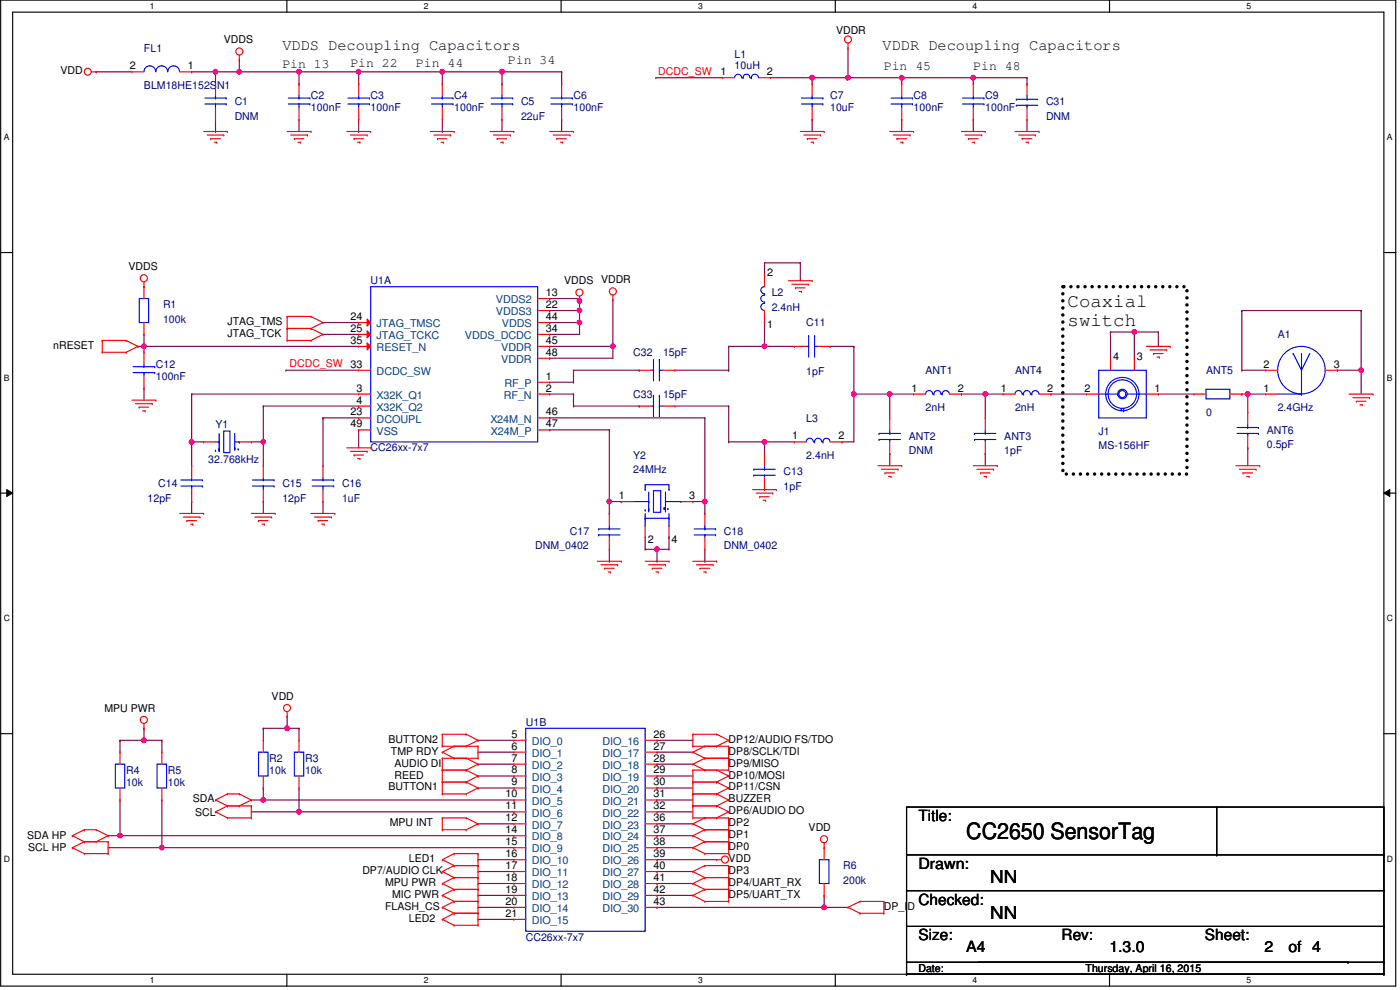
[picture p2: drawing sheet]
<svg xmlns="http://www.w3.org/2000/svg" width="420mm" height="297mm" viewBox="0 0 420 297" stroke-linecap="round" stroke-linejoin="round" font-family="sans-serif">
<defs><g id="words">
<text font-size="6.8" x="290" y="251.8">CC2650 SensorTag</text>
<g font-size="5.7">
<text x="320.4" y="92">Coaxial</text>
<text x="320.4" y="97.7">switch</text>
</g>
<g font-size="5.3">
<text x="297.1" y="264.8">NN</text>
<text x="297.1" y="275.6">NN</text>
</g>
<g font-size="4.6">
<text x="84.7" y="14.9">VDDS Decoupling Capacitors</text>
<text x="264.9" y="14.9">VDDR Decoupling Capacitors</text>
<text x="275.6" y="246.3">Title:</text>
<text x="275.6" y="260.6">Drawn:</text>
<text x="275.6" y="271.4">Checked:</text>
<text x="275.6" y="282.1">Size:</text>
<text x="290" y="285.7">A4</text>
<text x="318.6" y="282.1">Rev:</text>
<text x="332.9" y="285.7">1.3.0</text>
<text x="361.6" y="282.1">Sheet:</text>
<text x="379.5" y="285.7">2</text>
<text x="386.7" y="285.7">of 4</text>
</g>
<g font-size="3.9">
<text x="84.7" y="20.4">Pin 13</text>
<text x="105.1" y="20">Pin 22</text>
<text x="124.8" y="20">Pin 44</text>
<text x="152.4" y="19.3">Pin 34</text>
<text x="265.2" y="21.1">Pin 45</text>
<text x="292.1" y="21.1">Pin 48</text>
</g>
<g font-size="3.2">
<text x="250.9" y="10.1">VDDR</text>
<text x="67.2" y="13">VDDS</text>
<text x="18.1" y="22.3">VDD</text>
<text x="38.9" y="20.8">2</text>
<text x="56.4" y="20.8">1</text>
<text x="216.2" y="22.6">1</text>
<text x="230.2" y="22.6">2</text>
<text x="38.6" y="81">VDDS</text>
<text x="230.2" y="82.8">2</text>
<text x="163.9" y="88.8">13</text>
<text x="169.3" y="85.3">VDDS</text>
<text x="180.4" y="85">VDDR</text>
<text x="163.9" y="92.4">22</text>
<text x="68.3" y="97.5">JTAG_TMS</text>
<text x="68.3" y="101">JTAG_TCK</text>
<text x="105.2" y="96">24</text>
<text x="105.2" y="99.6">25</text>
<text x="163.9" y="96">44</text>
<text x="163.9" y="99.6">34</text>
<text x="230.2" y="98.6">1</text>
<text x="16" y="104.6">nRESET</text>
<text x="105.2" y="103.2">35</text>
<text x="163.9" y="103.2">45</text>
<text x="163.9" y="106.7">48</text>
<text x="334" y="107.9">4</text>
<text x="341.2" y="107.9">3</text>
<text x="105.2" y="110.3">33</text>
<text x="163.9" y="113.9">1</text>
<text x="379.2" y="110.3">2</text>
<text x="400.3" y="110.3">3</text>
<text x="107" y="117.5">3</text>
<text x="163.9" y="117.5">2</text>
<text x="273.5" y="117.5">1</text>
<text x="287.4" y="117.5">2</text>
<text x="300.3" y="117.5">1</text>
<text x="314.3" y="117.5">2</text>
<text x="325.4" y="117.5">2</text>
<text x="346.5" y="117.5">1</text>
<text x="379.2" y="117.5">1</text>
<text x="105.2" y="124.6">23</text>
<text x="107" y="121.1">4</text>
<text x="163.9" y="124.6">46</text>
<text x="105.2" y="128.2">49</text>
<text x="163.9" y="128.2">47</text>
<text x="237.7" y="131.8">1</text>
<text x="251.6" y="131.8">2</text>
<text x="185.7" y="149.7">1</text>
<text x="206.9" y="149.7">3</text>
<text x="194.4" y="163">2</text>
<text x="201.5" y="163">4</text>
<text x="81.5" y="209.9">VDD</text>
<text x="31.4" y="213.5">MPU PWR</text>
<text x="153.5" y="221.4">5</text>
<text x="196.1" y="221.4">26</text>
<text x="116.6" y="222.8">BUTTON2</text>
<text x="117.3" y="226.4">TMP RDY</text>
<text x="153.5" y="224.9">6</text>
<text x="196.1" y="224.9">27</text>
<text x="218.7" y="226.4">DP8/SCLK/TDI</text>
<text x="218.7" y="222.8">DP12/AUDIO FS/TDO</text>
<text x="118.4" y="230">AUDIO DI</text>
<text x="118.4" y="233.6">REED</text>
<text x="153.5" y="228.5">7</text>
<text x="153.5" y="232.1">8</text>
<text x="196.1" y="228.5">28</text>
<text x="196.1" y="232.1">29</text>
<text x="218.7" y="230">DP9/MISO</text>
<text x="218.7" y="233.6">DP10/MOSI</text>
<text x="116.6" y="237.2">BUTTON1</text>
<text x="151.8" y="239.3">10</text>
<text x="153.5" y="235.7">9</text>
<text x="196.1" y="235.7">30</text>
<text x="196.1" y="239.3">31</text>
<text x="218.7" y="237.2">DP11/CSN</text>
<text x="57.9" y="240.7">SDA</text>
<text x="58.6" y="244.7">SCL</text>
<text x="151.8" y="242.8">11</text>
<text x="196.1" y="242.8">32</text>
<text x="218.7" y="244.3">DP6/AUDIO DO</text>
<text x="218.7" y="240.7">BUZZER</text>
<text x="8.1" y="251.8">SDA HP</text>
<text x="117" y="247.9">MPU INT</text>
<text x="151.8" y="246.4">12</text>
<text x="151.8" y="250">14</text>
<text x="196.1" y="246.4">36</text>
<text x="196.1" y="250">37</text>
<text x="218.7" y="247.9">DP2</text>
<text x="218.7" y="251.5">DP1</text>
<text x="242.7" y="249.3">VDD</text>
<text x="8.5" y="255.4">SCL HP</text>
<text x="151.8" y="253.6">15</text>
<text x="151.8" y="257.2">16</text>
<text x="196.1" y="253.6">38</text>
<text x="196.1" y="257.2">39</text>
<text x="218.7" y="255.1">DP0</text>
<text x="108.7" y="262.2">DP7/AUDIO CLK</text>
<text x="122.7" y="258.7">LED1</text>
<text x="151.8" y="260.7">17</text>
<text x="196.1" y="260.7">40</text>
<text x="218.7" y="262.2">DP3</text>
<text x="218.7" y="258.7">VDD</text>
<text x="115.6" y="265.8">MPU PWR</text>
<text x="117.7" y="269.4">MIC PWR</text>
<text x="151.8" y="264.3">18</text>
<text x="151.8" y="267.9">19</text>
<text x="196.1" y="264.3">41</text>
<text x="196.1" y="267.9">42</text>
<text x="218.7" y="265.8">DP4/UART_RX</text>
<text x="218.7" y="269.4">DP5/UART_TX</text>
<text x="115.6" y="273">FLASH_CS</text>
<text x="151.8" y="271.5">20</text>
<text x="151.8" y="275.1">21</text>
<text x="196.1" y="271.5">43</text>
<text x="265.2" y="273">DP_ID</text>
<text x="122.7" y="276.6">LED2</text>
<text x="275.6" y="291.6">Date:</text>
<text x="325.8" y="291.6">Thursday, April 16, 2015</text>
</g>
<g font-size="3.2" fill="#000080">
<text x="43.2" y="15.5">FL1</text>
<text x="220.5" y="17.3">L1</text>
<text x="220.5" y="20.8">10uH</text>
<text x="43.2" y="26.6">BLM18HE152SN1</text>
<text x="93.3" y="29.8">C2</text>
<text x="111.2" y="29.8">C3</text>
<text x="136.3" y="29.8">C4</text>
<text x="172.1" y="29.8">C6</text>
<text x="249.1" y="29.8">C7</text>
<text x="274.2" y="29.8">C8</text>
<text x="295.7" y="29.8">C9</text>
<text x="70.4" y="31.6">C1</text>
<text x="70.4" y="35.9">DNM</text>
<text x="93.3" y="33.4">100nF</text>
<text x="111.2" y="33.4">100nF</text>
<text x="136.3" y="33.4">100nF</text>
<text x="156.4" y="31.6">C5</text>
<text x="156.4" y="35.9">22uF</text>
<text x="172.1" y="33.4">100nF</text>
<text x="249.1" y="33.4">10uF</text>
<text x="274.2" y="33.4">100nF</text>
<text x="295.7" y="33.4">100nF</text>
<text x="313.9" y="31.6">C31</text>
<text x="313.9" y="35.9">DNM</text>
<text x="111.2" y="85.3">U1A</text>
<text x="231.6" y="88.9">L2</text>
<text x="48.9" y="92.5">R1</text>
<text x="231.6" y="93.2">2.4nH</text>
<text x="48.9" y="96.8">100k</text>
<text x="242" y="97.8">C11</text>
<text x="383.4" y="101.4">A1</text>
<text x="190" y="106.8">C32</text>
<text x="199" y="106.8">15pF</text>
<text x="46.8" y="110.4">C12</text>
<text x="46.8" y="114">100nF</text>
<text x="242" y="112.5">1pF</text>
<text x="277.8" y="112.2">ANT1</text>
<text x="304.6" y="112.2">ANT4</text>
<text x="361.9" y="112.2">ANT5</text>
<text x="190" y="119.3">C33</text>
<text x="199" y="119.3">15pF</text>
<text x="277.8" y="123.3">2nH</text>
<text x="304.6" y="123.3">2nH</text>
<text x="361.9" y="124.7">0</text>
<text x="383.4" y="123.3">2.4GHz</text>
<text x="64.7" y="128.3">Y1</text>
<text x="242" y="126.5">L3</text>
<text x="272.7" y="131.9">ANT2</text>
<text x="301.4" y="131.9">ANT3</text>
<text x="329.7" y="130.4">J1</text>
<text x="380.2" y="130.1">ANT6</text>
<text x="111.2" y="135.5">CC26xx-7x7</text>
<text x="190" y="137.6">Y2</text>
<text x="242" y="137.6">2.4nH</text>
<text x="272.7" y="136.2">DNM</text>
<text x="301.4" y="136.2">1pF</text>
<text x="329.7" y="134.7">MS-156HF</text>
<text x="380.2" y="134.4">0.5pF</text>
<text x="62.5" y="139">32.768kHz</text>
<text x="190" y="141.9">24MHz</text>
<text x="235.1" y="142.6">C13</text>
<text x="47.5" y="146.2">C14</text>
<text x="84.7" y="146.2">C15</text>
<text x="102.6" y="146.2">C16</text>
<text x="235.1" y="146.9">1pF</text>
<text x="44.3" y="150.5">12pF</text>
<text x="84.7" y="150.5">12pF</text>
<text x="102.6" y="150.5">1uF</text>
<text x="171.1" y="160.5">C17</text>
<text x="217.2" y="160.5">C18</text>
<text x="160.6" y="164.8">DNM_0402</text>
<text x="217.2" y="164.8">DNM_0402</text>
<text x="157.8" y="217.8">U1B</text>
<text x="37.8" y="232.2">R4</text>
<text x="50.4" y="232.2">R5</text>
<text x="80.8" y="228.6">R2</text>
<text x="80.8" y="232.2">10k</text>
<text x="91.6" y="228.6">R3</text>
<text x="91.6" y="232.2">10k</text>
<text x="37.8" y="235.7">10k</text>
<text x="50.4" y="235.7">10k</text>
<text x="253.1" y="260.8">R6</text>
<text x="253.1" y="265.1">200k</text>
<text x="157.8" y="282.3">CC26xx-7x7</text>
</g>
<g font-size="3.2" fill="#f00">
<text x="197.6" y="22.4">DCDC_SW</text>
<text x="86.9" y="110.2">DCDC_SW</text>
</g>
<g font-size="3.2" fill="#004080">
<text x="148.8" y="91">VDDS2</text>
<text x="148.8" y="94.6">VDDS3</text>
<text x="113" y="98.2">JTAG_TMSC</text>
<text x="113" y="101.8">JTAG_TCKC</text>
<text x="139.5" y="101.8">VDDS_DCDC</text>
<text x="150.6" y="98.2">VDDS</text>
<text x="113" y="105.4">RESET_N</text>
<text x="150.4" y="105.4">VDDR</text>
<text x="113" y="112.5">DCDC_SW</text>
<text x="150.4" y="108.9">VDDR</text>
<text x="113" y="119.7">X32K_Q1</text>
<text x="151.2" y="119.7">RF_N</text>
<text x="151.4" y="116.1">RF_P</text>
<text x="113" y="123.3">X32K_Q2</text>
<text x="113" y="126.8">DCOUPL</text>
<text x="113" y="130.4">VSS</text>
<text x="147.2" y="126.8">X24M_N</text>
<text x="147.4" y="130.4">X24M_P</text>
<text x="159.6" y="223.6">DIO_0</text>
<text x="159.6" y="227.1">DIO_1</text>
<text x="180.8" y="223.6">DIO_16</text>
<text x="180.8" y="227.1">DIO_17</text>
<text x="159.6" y="230.7">DIO_2</text>
<text x="180.8" y="230.7">DIO_18</text>
<text x="159.6" y="234.3">DIO_3</text>
<text x="159.6" y="237.9">DIO_4</text>
<text x="180.8" y="234.3">DIO_19</text>
<text x="180.8" y="237.9">DIO_20</text>
<text x="159.6" y="241.5">DIO_5</text>
<text x="159.6" y="245">DIO_6</text>
<text x="180.8" y="241.5">DIO_21</text>
<text x="180.8" y="245">DIO_22</text>
<text x="159.6" y="248.6">DIO_7</text>
<text x="180.8" y="248.6">DIO_23</text>
<text x="159.6" y="252.2">DIO_8</text>
<text x="159.6" y="255.8">DIO_9</text>
<text x="180.8" y="252.2">DIO_24</text>
<text x="180.8" y="255.8">DIO_25</text>
<text x="159.6" y="259.4">DIO_10</text>
<text x="159.6" y="262.9">DIO_11</text>
<text x="180.8" y="259.4">DIO_26</text>
<text x="180.8" y="262.9">DIO_27</text>
<text x="159.6" y="266.5">DIO_12</text>
<text x="180.8" y="266.5">DIO_28</text>
<text x="159.6" y="270.1">DIO_13</text>
<text x="159.6" y="273.7">DIO_14</text>
<text x="180.8" y="270.1">DIO_29</text>
<text x="180.8" y="273.7">DIO_30</text>
<text x="159.6" y="277.3">DIO_15</text>
</g>
<g font-size="2.6">
<text x="44.9" y="2.8">1</text>
<text x="127.2" y="2.8">2</text>
<text x="209.5" y="2.8">3</text>
<text x="291.8" y="2.8">4</text>
<text x="374.1" y="2.8">5</text>
<text x="1.1" y="42">A</text>
<text x="416.3" y="42">A</text>
<text x="1.1" y="114.2">B</text>
<text x="416.3" y="114.2">B</text>
<text x="1.1" y="186.4">C</text>
<text x="416.3" y="186.4">C</text>
<text x="1.1" y="258.5">D</text>
<text x="416.3" y="258.5">D</text>
<text x="44.9" y="295">1</text>
<text x="127.2" y="295">2</text>
<text x="209.5" y="295">3</text>
<text x="291.8" y="295">4</text>
<text x="374.1" y="295">5</text>
</g>
</g></defs>
<path d="M.2 0h418.7v295.9h-418.7zM3.8 3.6h411.5v288.7h-411.5z" fill="none" stroke="#000" stroke-width=".34"/>
<g fill="#fff">
<path d="M44.9 .4h1.5v2.9h-1.5z"/>
<path d="M44.9 292.7h1.5v2.9h-1.5z"/>
</g>
<path d="M86.1 0v3.6M86.1 292.3v3.6" fill="none" stroke="#000" stroke-width=".34"/>
<g fill="#fff">
<path d="M127.2 .4h1.5v2.9h-1.5z"/>
<path d="M127.2 292.7h1.5v2.9h-1.5z"/>
</g>
<path d="M168.4 0v3.6M168.4 292.3v3.6" fill="none" stroke="#000" stroke-width=".34"/>
<g fill="#fff">
<path d="M209.5 .4h1.5v2.9h-1.5z"/>
<path d="M209.5 292.7h1.5v2.9h-1.5z"/>
</g>
<path d="M250.7 0v3.6M250.7 292.3v3.6" fill="none" stroke="#000" stroke-width=".34"/>
<g fill="#fff">
<path d="M291.8 .4h1.5v2.9h-1.5z"/>
<path d="M291.8 292.7h1.5v2.9h-1.5z"/>
</g>
<path d="M333 0v3.6M333 292.3v3.6" fill="none" stroke="#000" stroke-width=".34"/>
<g fill="#fff">
<path d="M374.1 .4h1.5v2.9h-1.5z"/>
<path d="M374.1 292.7h1.5v2.9h-1.5z"/>
<path d="M1.1 39.7h1.8v2.9h-1.8z"/>
<path d="M416.3 39.7h1.7v2.9h-1.7z"/>
<path d="M1.1 111.8h1.8v2.9h-1.8z"/>
<path d="M416.3 111.8h1.7v2.9h-1.7z"/>
</g>
<path d="M.2 75.8h3.6M415.3 75.8h3.6" fill="none" stroke="#000" stroke-width=".34"/>
<g fill="#fff">
<path d="M1.1 184h1.9v2.9h-1.9z"/>
<path d="M416.3 184h1.8v2.9h-1.8z"/>
</g>
<path d="M.2 148h3.6M415.3 148h3.6" fill="none" stroke="#000" stroke-width=".34"/>
<path d="M2 146.9l1.8 1.1-1.8 1zM415.3 148l1.8-1.1v2.1z" fill="#000"/>
<path d="M2 146.9l1.8 1.1-1.8 1zM415.3 148l1.8-1.1v2.1z" fill="none" stroke="#000" stroke-width=".3"/>
<g fill="#fff">
<path d="M1.1 256.2h1.9v2.9h-1.9z"/>
<path d="M416.3 256.2h1.8v2.9h-1.8z"/>
</g>
<path d="M.2 220.1h3.6M415.3 220.1h3.6" fill="none" stroke="#000" stroke-width=".34"/>
<path d="M319 86h37.2v56.2h-37.2z" fill="none" stroke="#000" stroke-width="1.1" stroke-dasharray="0 2.1"/>
<path d="M168.6 21.5v3.6" fill="none" stroke="#800040" stroke-width=".34"/>
<circle cx="168.6" cy="25.1" r=".17" fill="#800040"/>
<path d="M150.7 35.9v3.6" fill="none" stroke="#800040" stroke-width=".34"/>
<circle cx="150.7" cy="35.9" r=".17" fill="#800040"/>
<path d="M168.6 35.9v3.6" fill="none" stroke="#800040" stroke-width=".34"/>
<circle cx="168.6" cy="35.9" r=".17" fill="#800040"/>
<path d="M247.3 272.2h7.2" fill="none" stroke="#800040" stroke-width=".34"/>
<circle cx="247.3" cy="272.2" r=".17" fill="#800040"/>
<path d="M197.2 261.5h10.7" fill="none" stroke="#800040" stroke-width=".34"/>
<circle cx="197.2" cy="261.5" r=".17" fill="#800040"/>
<path d="M197.2 257.9h17.9" fill="none" stroke="#800040" stroke-width=".34"/>
<circle cx="197.2" cy="257.9" r=".17" fill="#800040"/>
<path d="M197.2 254.3h10.7" fill="none" stroke="#800040" stroke-width=".34"/>
<circle cx="197.2" cy="254.3" r=".17" fill="#800040"/>
<path d="M197.2 250.7h10.7" fill="none" stroke="#800040" stroke-width=".34"/>
<circle cx="197.2" cy="250.7" r=".17" fill="#800040"/>
<path d="M197.2 247.2h10.7" fill="none" stroke="#800040" stroke-width=".34"/>
<circle cx="197.2" cy="247.2" r=".17" fill="#800040"/>
<path d="M197.2 268.6h10.7" fill="none" stroke="#800040" stroke-width=".34"/>
<circle cx="197.2" cy="268.6" r=".17" fill="#800040"/>
<path d="M247.3 268.6v3.6" fill="none" stroke="#800040" stroke-width=".34"/>
<circle cx="247.3" cy="268.6" r=".17" fill="#800040"/>
<path d="M197.2 272.2h50.1" fill="none" stroke="#800040" stroke-width=".34"/>
<circle cx="197.2" cy="272.2" r=".17" fill="#800040"/>
<circle cx="247.3" cy="272.2" r=".7" fill="#f0f"/>
<circle cx="247.3" cy="272.2" r=".7" fill="none" stroke="#f0f" stroke-width=".34"/>
<path d="M132.7 35.9v3.6" fill="none" stroke="#800040" stroke-width=".34"/>
<circle cx="132.7" cy="39.5" r=".17" fill="#800040"/>
<path d="M96.9 125.4h10.7" fill="none" stroke="#800040" stroke-width=".34"/>
<circle cx="96.9" cy="125.4" r=".17" fill="#800040"/>
<path d="M57.5 118.2h50.1" fill="none" stroke="#800040" stroke-width=".34"/>
<circle cx="57.5" cy="118.2" r=".17" fill="#800040"/>
<path d="M211.5 125.4v25.1" fill="none" stroke="#800040" stroke-width=".34"/>
<circle cx="211.5" cy="125.4" r=".17" fill="#800040"/>
<path d="M165 125.4h46.5" fill="none" stroke="#800040" stroke-width=".34"/>
<circle cx="165" cy="125.4" r=".17" fill="#800040"/>
<path d="M28.9 21.5h10.7" fill="none" stroke="#800040" stroke-width=".34"/>
<circle cx="28.9" cy="21.5" r=".17" fill="#800040"/>
<path d="M64.7 21.5v3.6" fill="none" stroke="#800040" stroke-width=".34"/>
<circle cx="64.7" cy="25.1" r=".17" fill="#800040"/>
<path d="M57.5 21.5h7.2" fill="none" stroke="#800040" stroke-width=".34"/>
<circle cx="57.5" cy="21.5" r=".17" fill="#800040"/>
<circle cx="64.7" cy="21.5" r=".7" fill="#f0f"/>
<circle cx="64.7" cy="21.5" r=".7" fill="none" stroke="#f0f" stroke-width=".34"/>
<path d="M165 100.3h8.9" fill="none" stroke="#800040" stroke-width=".34"/>
<circle cx="165" cy="100.3" r=".17" fill="#800040"/>
<path d="M173.9 96.8v3.5" fill="none" stroke="#800040" stroke-width=".34"/>
<circle cx="173.9" cy="96.8" r=".17" fill="#800040"/>
<path d="M165 93.2h8.9" fill="none" stroke="#800040" stroke-width=".34"/>
<circle cx="165" cy="93.2" r=".17" fill="#800040"/>
<path d="M165 96.8h8.9" fill="none" stroke="#800040" stroke-width=".34"/>
<circle cx="165" cy="96.8" r=".17" fill="#800040"/>
<path d="M165 89.6h8.9" fill="none" stroke="#800040" stroke-width=".34"/>
<circle cx="165" cy="89.6" r=".17" fill="#800040"/>
<path d="M173.9 89.6v.7" fill="none" stroke="#800040" stroke-width=".34"/>
<circle cx="173.9" cy="90.3" r=".17" fill="#800040"/>
<path d="M165 103.9h18.9" fill="none" stroke="#800040" stroke-width=".34"/>
<circle cx="165" cy="103.9" r=".17" fill="#800040"/>
<path d="M183.9 90v13.9" fill="none" stroke="#800040" stroke-width=".34"/>
<circle cx="183.9" cy="90" r=".17" fill="#800040"/>
<path d="M165 107.5h18.9" fill="none" stroke="#800040" stroke-width=".34"/>
<circle cx="165" cy="107.5" r=".17" fill="#800040"/>
<path d="M183.9 103.9v3.6" fill="none" stroke="#800040" stroke-width=".34"/>
<circle cx="183.9" cy="103.9" r=".17" fill="#800040"/>
<circle cx="183.9" cy="103.9" r=".7" fill="#f0f"/>
<circle cx="183.9" cy="103.9" r=".7" fill="none" stroke="#f0f" stroke-width=".34"/>
<path d="M85.8 111.1h21.8" fill="none" stroke="#800040" stroke-width=".34"/>
<circle cx="85.8" cy="111.1" r=".17" fill="#800040"/>
<path d="M196.8 23.3h20.1" fill="none" stroke="#800040" stroke-width=".34"/>
<circle cx="196.8" cy="23.3" r=".17" fill="#800040"/>
<path d="M173.9 93.2v3.6" fill="none" stroke="#800040" stroke-width=".34"/>
<circle cx="173.9" cy="93.2" r=".17" fill="#800040"/>
<circle cx="173.9" cy="96.7" r=".68" fill="#f0f"/>
<circle cx="173.9" cy="96.7" r=".68" fill="none" stroke="#f0f" stroke-width=".34"/>
<path d="M96.9 96.8h10.7" fill="none" stroke="#800040" stroke-width=".34"/>
<circle cx="96.9" cy="96.8" r=".17" fill="#800040"/>
<path d="M96.9 100.3h10.7" fill="none" stroke="#800040" stroke-width=".34"/>
<circle cx="107.6" cy="100.3" r=".17" fill="#800040"/>
<path d="M229.4 78.9h10.8" fill="none" stroke="#800040" stroke-width=".34"/>
<circle cx="240.2" cy="78.9" r=".17" fill="#800040"/>
<path d="M229.4 78.9v3.5" fill="none" stroke="#800040" stroke-width=".34"/>
<circle cx="229.4" cy="78.9" r=".17" fill="#800040"/>
<path d="M229.4 103.9h9" fill="none" stroke="#800040" stroke-width=".34"/>
<circle cx="229.4" cy="103.9" r=".17" fill="#800040"/>
<path d="M229.4 96.8v7.1" fill="none" stroke="#800040" stroke-width=".34"/>
<circle cx="229.4" cy="96.8" r=".17" fill="#800040"/>
<circle cx="229.4" cy="103.9" r=".7" fill="#f0f"/>
<circle cx="229.4" cy="103.9" r=".7" fill="none" stroke="#f0f" stroke-width=".34"/>
<path d="M229.4 132.6h9" fill="none" stroke="#800040" stroke-width=".34"/>
<circle cx="229.4" cy="132.6" r=".17" fill="#800040"/>
<path d="M249.1 103.9h7.2" fill="none" stroke="#800040" stroke-width=".34"/>
<circle cx="249.1" cy="103.9" r=".17" fill="#800040"/>
<path d="M256.3 103.9v14.3" fill="none" stroke="#800040" stroke-width=".34"/>
<circle cx="256.3" cy="103.9" r=".17" fill="#800040"/>
<path d="M252.7 132.6h3.6" fill="none" stroke="#800040" stroke-width=".34"/>
<circle cx="252.7" cy="132.6" r=".17" fill="#800040"/>
<path d="M240.2 78.9v5.3" fill="none" stroke="#800040" stroke-width=".34"/>
<circle cx="240.2" cy="78.9" r=".17" fill="#800040"/>
<path d="M89.7 35.9v3.6" fill="none" stroke="#800040" stroke-width=".34"/>
<circle cx="89.7" cy="35.9" r=".17" fill="#800040"/>
<path d="M347.6 99.6v4.3" fill="none" stroke="#800040" stroke-width=".34"/>
<circle cx="347.6" cy="99.6" r=".17" fill="#800040"/>
<path d="M333.3 99.6v7.9" fill="none" stroke="#800040" stroke-width=".34"/>
<circle cx="333.3" cy="99.6" r=".17" fill="#800040"/>
<path d="M340.4 99.6h7.2" fill="none" stroke="#800040" stroke-width=".34"/>
<circle cx="340.4" cy="99.6" r=".17" fill="#800040"/>
<circle cx="340.4" cy="99.6" r=".7" fill="#f0f"/>
<circle cx="340.4" cy="99.6" r=".7" fill="none" stroke="#f0f" stroke-width=".34"/>
<path d="M340.4 99.6v7.9" fill="none" stroke="#800040" stroke-width=".34"/>
<circle cx="340.4" cy="99.6" r=".17" fill="#800040"/>
<path d="M333.3 99.6h7.1" fill="none" stroke="#800040" stroke-width=".34"/>
<circle cx="333.3" cy="99.6" r=".17" fill="#800040"/>
<path d="M36 240v10.7" fill="none" stroke="#800040" stroke-width=".34"/>
<circle cx="36" cy="240" r=".17" fill="#800040"/>
<path d="M32.5 250.7h3.5" fill="none" stroke="#800040" stroke-width=".34"/>
<circle cx="32.5" cy="250.7" r=".17" fill="#800040"/>
<path d="M48.6 240v14.3" fill="none" stroke="#800040" stroke-width=".34"/>
<circle cx="48.6" cy="240" r=".17" fill="#800040"/>
<path d="M32.5 254.3h16.1" fill="none" stroke="#800040" stroke-width=".34"/>
<circle cx="32.5" cy="254.3" r=".17" fill="#800040"/>
<path d="M79 218.5v3.6" fill="none" stroke="#800040" stroke-width=".34"/>
<circle cx="79" cy="218.5" r=".17" fill="#800040"/>
<path d="M36 222.1v3.6" fill="none" stroke="#800040" stroke-width=".34"/>
<circle cx="36" cy="222.1" r=".17" fill="#800040"/>
<path d="M36 222.1h7.2" fill="none" stroke="#800040" stroke-width=".34"/>
<circle cx="36" cy="222.1" r=".17" fill="#800040"/>
<path d="M48.6 222.1v3.6" fill="none" stroke="#800040" stroke-width=".34"/>
<circle cx="48.6" cy="222.1" r=".17" fill="#800040"/>
<path d="M43.2 218.5v3.6" fill="none" stroke="#800040" stroke-width=".34"/>
<circle cx="43.2" cy="218.5" r=".17" fill="#800040"/>
<path d="M43.2 222.1h5.4" fill="none" stroke="#800040" stroke-width=".34"/>
<circle cx="43.2" cy="222.1" r=".17" fill="#800040"/>
<circle cx="43.2" cy="222.1" r=".7" fill="#f0f"/>
<circle cx="43.2" cy="222.1" r=".7" fill="none" stroke="#f0f" stroke-width=".34"/>
<path d="M79 218.5h7.2" fill="none" stroke="#800040" stroke-width=".34"/>
<circle cx="79" cy="218.5" r=".17" fill="#800040"/>
<path d="M89.7 218.5v3.6" fill="none" stroke="#800040" stroke-width=".34"/>
<circle cx="89.7" cy="218.5" r=".17" fill="#800040"/>
<path d="M86.2 214.9v3.6" fill="none" stroke="#800040" stroke-width=".34"/>
<circle cx="86.2" cy="214.9" r=".17" fill="#800040"/>
<path d="M86.2 218.5h3.5" fill="none" stroke="#800040" stroke-width=".34"/>
<circle cx="86.2" cy="218.5" r=".17" fill="#800040"/>
<circle cx="86.2" cy="218.5" r=".7" fill="#f0f"/>
<circle cx="86.2" cy="218.5" r=".7" fill="none" stroke="#f0f" stroke-width=".34"/>
<path d="M165 129h17.9" fill="none" stroke="#800040" stroke-width=".34"/>
<circle cx="165" cy="129" r=".17" fill="#800040"/>
<path d="M182.9 129v21.5" fill="none" stroke="#800040" stroke-width=".34"/>
<circle cx="182.9" cy="129" r=".17" fill="#800040"/>
<path d="M182.9 150.5h3.6" fill="none" stroke="#800040" stroke-width=".34"/>
<circle cx="186.5" cy="150.5" r=".17" fill="#800040"/>
<path d="M182.9 150.5v3.6" fill="none" stroke="#800040" stroke-width=".34"/>
<circle cx="182.9" cy="154.1" r=".17" fill="#800040"/>
<circle cx="182.8" cy="150.5" r=".7" fill="#f0f"/>
<circle cx="182.8" cy="150.5" r=".7" fill="none" stroke="#f0f" stroke-width=".34"/>
<path d="M182.9 164.8v3.6" fill="none" stroke="#800040" stroke-width=".34"/>
<circle cx="182.9" cy="168.4" r=".17" fill="#800040"/>
<path d="M193.6 161.2v3.6" fill="none" stroke="#800040" stroke-width=".34"/>
<circle cx="193.6" cy="164.8" r=".17" fill="#800040"/>
<path d="M193.6 164.8h3.6" fill="none" stroke="#800040" stroke-width=".34"/>
<circle cx="197.2" cy="164.8" r=".17" fill="#800040"/>
<circle cx="197.2" cy="164.8" r=".7" fill="#f0f"/>
<circle cx="197.2" cy="164.8" r=".7" fill="none" stroke="#f0f" stroke-width=".34"/>
<path d="M200.8 161.2v3.6" fill="none" stroke="#800040" stroke-width=".34"/>
<circle cx="200.8" cy="161.2" r=".17" fill="#800040"/>
<path d="M197.2 164.8v3.6" fill="none" stroke="#800040" stroke-width=".34"/>
<circle cx="197.2" cy="168.4" r=".17" fill="#800040"/>
<path d="M197.2 164.8h3.6" fill="none" stroke="#800040" stroke-width=".34"/>
<circle cx="200.8" cy="164.8" r=".17" fill="#800040"/>
<path d="M207.9 150.5h3.6" fill="none" stroke="#800040" stroke-width=".34"/>
<circle cx="211.5" cy="150.5" r=".17" fill="#800040"/>
<path d="M211.5 150.5v3.6" fill="none" stroke="#800040" stroke-width=".34"/>
<circle cx="211.5" cy="154.1" r=".17" fill="#800040"/>
<circle cx="211.5" cy="150.5" r=".7" fill="#f0f"/>
<circle cx="211.5" cy="150.5" r=".7" fill="none" stroke="#f0f" stroke-width=".34"/>
<path d="M211.5 164.8v3.6" fill="none" stroke="#800040" stroke-width=".34"/>
<circle cx="211.5" cy="168.4" r=".17" fill="#800040"/>
<path d="M107.6 129v5.4" fill="none" stroke="#800040" stroke-width=".34"/>
<circle cx="107.6" cy="129" r=".17" fill="#800040"/>
<path d="M43.2 116.5v3.6" fill="none" stroke="#800040" stroke-width=".34"/>
<circle cx="43.2" cy="116.5" r=".17" fill="#800040"/>
<path d="M41.4 103.9h1.8" fill="none" stroke="#800040" stroke-width=".34"/>
<circle cx="41.4" cy="103.9" r=".17" fill="#800040"/>
<path d="M43.2 100.3v3.6" fill="none" stroke="#800040" stroke-width=".34"/>
<circle cx="43.2" cy="100.3" r=".17" fill="#800040"/>
<path d="M288.5 118.2h7.2" fill="none" stroke="#800040" stroke-width=".34"/>
<circle cx="288.5" cy="118.2" r=".17" fill="#800040"/>
<path d="M295.7 118.2v7.2" fill="none" stroke="#800040" stroke-width=".34"/>
<circle cx="295.7" cy="118.2" r=".17" fill="#800040"/>
<path d="M295.7 118.2h5.4" fill="none" stroke="#800040" stroke-width=".34"/>
<circle cx="295.7" cy="118.2" r=".17" fill="#800040"/>
<circle cx="295.7" cy="118.2" r=".7" fill="#f0f"/>
<circle cx="295.7" cy="118.2" r=".7" fill="none" stroke="#f0f" stroke-width=".34"/>
<path d="M267 118.2v7.2" fill="none" stroke="#800040" stroke-width=".34"/>
<circle cx="267" cy="118.2" r=".17" fill="#800040"/>
<path d="M267 118.2h7.2" fill="none" stroke="#800040" stroke-width=".34"/>
<circle cx="267" cy="118.2" r=".17" fill="#800040"/>
<path d="M36 250.7h118.2" fill="none" stroke="#800040" stroke-width=".34"/>
<circle cx="36" cy="250.7" r=".17" fill="#800040"/>
<circle cx="36" cy="250.7" r=".7" fill="#f0f"/>
<circle cx="36" cy="250.7" r=".7" fill="none" stroke="#f0f" stroke-width=".34"/>
<path d="M48.6 254.3h105.6" fill="none" stroke="#800040" stroke-width=".34"/>
<circle cx="48.6" cy="254.3" r=".17" fill="#800040"/>
<circle cx="48.5" cy="254.3" r=".68" fill="#f0f"/>
<circle cx="48.5" cy="254.3" r=".68" fill="none" stroke="#f0f" stroke-width=".34"/>
<path d="M173.9 90.3v2.9" fill="none" stroke="#800040" stroke-width=".34"/>
<circle cx="173.9" cy="93.2" r=".17" fill="#800040"/>
<circle cx="173.9" cy="90.3" r=".68" fill="#f0f"/>
<circle cx="173.9" cy="90.3" r=".68" fill="none" stroke="#f0f" stroke-width=".34"/>
<circle cx="173.9" cy="93.1" r=".68" fill="#f0f"/>
<circle cx="173.9" cy="93.1" r=".68" fill="none" stroke="#f0f" stroke-width=".34"/>
<path d="M43.2 103.9v1.8" fill="none" stroke="#800040" stroke-width=".34"/>
<circle cx="43.2" cy="103.9" r=".17" fill="#800040"/>
<path d="M43.2 103.9h64.4" fill="none" stroke="#800040" stroke-width=".34"/>
<circle cx="43.2" cy="103.9" r=".17" fill="#800040"/>
<circle cx="43.2" cy="103.9" r=".7" fill="#f0f"/>
<circle cx="43.2" cy="103.9" r=".7" fill="none" stroke="#f0f" stroke-width=".34"/>
<path d="M57.5 150.5v3.6" fill="none" stroke="#800040" stroke-width=".34"/>
<circle cx="57.5" cy="150.5" r=".17" fill="#800040"/>
<path d="M79 150.5v3.6" fill="none" stroke="#800040" stroke-width=".34"/>
<circle cx="79" cy="150.5" r=".17" fill="#800040"/>
<path d="M57.5 118.2v14.4" fill="none" stroke="#800040" stroke-width=".34"/>
<circle cx="57.5" cy="118.2" r=".17" fill="#800040"/>
<path d="M79 121.8v10.8" fill="none" stroke="#800040" stroke-width=".34"/>
<circle cx="79" cy="121.8" r=".17" fill="#800040"/>
<path d="M79 121.8h28.6" fill="none" stroke="#800040" stroke-width=".34"/>
<circle cx="79" cy="121.8" r=".17" fill="#800040"/>
<path d="M75.4 132.6h3.6" fill="none" stroke="#800040" stroke-width=".34"/>
<circle cx="75.4" cy="132.6" r=".17" fill="#800040"/>
<circle cx="79" cy="132.6" r=".7" fill="#f0f"/>
<circle cx="79" cy="132.6" r=".7" fill="none" stroke="#f0f" stroke-width=".34"/>
<path d="M79 132.6v7.1" fill="none" stroke="#800040" stroke-width=".34"/>
<circle cx="79" cy="132.6" r=".17" fill="#800040"/>
<path d="M57.5 132.6h3.6" fill="none" stroke="#800040" stroke-width=".34"/>
<circle cx="57.5" cy="132.6" r=".17" fill="#800040"/>
<circle cx="57.5" cy="132.6" r=".7" fill="#f0f"/>
<circle cx="57.5" cy="132.6" r=".7" fill="none" stroke="#f0f" stroke-width=".34"/>
<path d="M57.5 132.6v7.1" fill="none" stroke="#800040" stroke-width=".34"/>
<circle cx="57.5" cy="132.6" r=".17" fill="#800040"/>
<path d="M96.9 150.5v3.6" fill="none" stroke="#800040" stroke-width=".34"/>
<circle cx="96.9" cy="150.5" r=".17" fill="#800040"/>
<path d="M96.9 125.4v14.3" fill="none" stroke="#800040" stroke-width=".34"/>
<circle cx="96.9" cy="125.4" r=".17" fill="#800040"/>
<path d="M64.7 35.9v3.6" fill="none" stroke="#800040" stroke-width=".34"/>
<circle cx="64.7" cy="39.5" r=".17" fill="#800040"/>
<path d="M107.6 35.9v3.6" fill="none" stroke="#800040" stroke-width=".34"/>
<circle cx="107.6" cy="39.5" r=".17" fill="#800040"/>
<path d="M64.7 21.5h7.1" fill="none" stroke="#800040" stroke-width=".34"/>
<circle cx="71.8" cy="21.5" r=".17" fill="#800040"/>
<path d="M71.8 17.9v3.6" fill="none" stroke="#800040" stroke-width=".34"/>
<circle cx="71.8" cy="17.9" r=".17" fill="#800040"/>
<circle cx="71.8" cy="21.5" r=".7" fill="#f0f"/>
<circle cx="71.8" cy="21.5" r=".7" fill="none" stroke="#f0f" stroke-width=".34"/>
<path d="M71.8 21.5h17.9" fill="none" stroke="#800040" stroke-width=".34"/>
<circle cx="89.7" cy="21.5" r=".17" fill="#800040"/>
<path d="M89.7 21.5v3.6" fill="none" stroke="#800040" stroke-width=".34"/>
<circle cx="89.7" cy="25.1" r=".17" fill="#800040"/>
<circle cx="89.7" cy="21.5" r=".7" fill="#f0f"/>
<circle cx="89.7" cy="21.5" r=".7" fill="none" stroke="#f0f" stroke-width=".34"/>
<path d="M89.7 21.5h17.9" fill="none" stroke="#800040" stroke-width=".34"/>
<circle cx="107.6" cy="21.5" r=".17" fill="#800040"/>
<path d="M107.6 21.5v3.6" fill="none" stroke="#800040" stroke-width=".34"/>
<circle cx="107.6" cy="25.1" r=".17" fill="#800040"/>
<path d="M107.6 21.5h25.1" fill="none" stroke="#800040" stroke-width=".34"/>
<circle cx="132.7" cy="21.5" r=".17" fill="#800040"/>
<circle cx="107.6" cy="21.5" r=".7" fill="#f0f"/>
<circle cx="107.6" cy="21.5" r=".7" fill="none" stroke="#f0f" stroke-width=".34"/>
<circle cx="132.7" cy="21.5" r=".7" fill="#f0f"/>
<circle cx="132.7" cy="21.5" r=".7" fill="none" stroke="#f0f" stroke-width=".34"/>
<path d="M132.7 21.5v3.6" fill="none" stroke="#800040" stroke-width=".34"/>
<circle cx="132.7" cy="25.1" r=".17" fill="#800040"/>
<path d="M132.7 21.5h18" fill="none" stroke="#800040" stroke-width=".34"/>
<circle cx="150.7" cy="21.5" r=".17" fill="#800040"/>
<path d="M150.7 21.5v3.6" fill="none" stroke="#800040" stroke-width=".34"/>
<circle cx="150.7" cy="25.1" r=".17" fill="#800040"/>
<path d="M150.7 21.5h17.9" fill="none" stroke="#800040" stroke-width=".34"/>
<circle cx="168.6" cy="21.5" r=".17" fill="#800040"/>
<circle cx="150.6" cy="21.5" r=".7" fill="#f0f"/>
<circle cx="150.6" cy="21.5" r=".7" fill="none" stroke="#f0f" stroke-width=".34"/>
<path d="M143.5 261.5h10.7" fill="none" stroke="#800040" stroke-width=".34"/>
<circle cx="143.5" cy="261.5" r=".17" fill="#800040"/>
<path d="M143.5 268.6h10.7" fill="none" stroke="#800040" stroke-width=".34"/>
<circle cx="143.5" cy="268.6" r=".17" fill="#800040"/>
<path d="M197.2 265.1h10.7" fill="none" stroke="#800040" stroke-width=".34"/>
<circle cx="197.2" cy="265.1" r=".17" fill="#800040"/>
<path d="M197.2 225.7h10.7" fill="none" stroke="#800040" stroke-width=".34"/>
<circle cx="197.2" cy="225.7" r=".17" fill="#800040"/>
<path d="M197.2 222.1h10.7" fill="none" stroke="#800040" stroke-width=".34"/>
<circle cx="197.2" cy="222.1" r=".17" fill="#800040"/>
<path d="M143.5 247.2h10.7" fill="none" stroke="#800040" stroke-width=".34"/>
<circle cx="143.5" cy="247.2" r=".17" fill="#800040"/>
<path d="M75.4 243.6h14.3" fill="none" stroke="#800040" stroke-width=".34"/>
<circle cx="89.7" cy="243.6" r=".17" fill="#800040"/>
<path d="M75.4 240h3.6" fill="none" stroke="#800040" stroke-width=".34"/>
<circle cx="79" cy="240" r=".17" fill="#800040"/>
<path d="M79 236.4v3.6" fill="none" stroke="#800040" stroke-width=".34"/>
<circle cx="79" cy="236.4" r=".17" fill="#800040"/>
<path d="M79 240h75.2" fill="none" stroke="#800040" stroke-width=".34"/>
<circle cx="154.2" cy="240" r=".17" fill="#800040"/>
<circle cx="79" cy="240" r=".7" fill="#f0f"/>
<circle cx="79" cy="240" r=".7" fill="none" stroke="#f0f" stroke-width=".34"/>
<path d="M89.7 236.4v7.2" fill="none" stroke="#800040" stroke-width=".34"/>
<circle cx="89.7" cy="243.6" r=".17" fill="#800040"/>
<path d="M89.7 243.6h64.5" fill="none" stroke="#800040" stroke-width=".34"/>
<circle cx="154.2" cy="243.6" r=".17" fill="#800040"/>
<circle cx="89.7" cy="243.6" r=".7" fill="#f0f"/>
<circle cx="89.7" cy="243.6" r=".7" fill="none" stroke="#f0f" stroke-width=".34"/>
<path d="M143.5 222.1h10.7" fill="none" stroke="#800040" stroke-width=".34"/>
<circle cx="143.5" cy="222.1" r=".17" fill="#800040"/>
<path d="M143.5 229.3h10.7" fill="none" stroke="#800040" stroke-width=".34"/>
<circle cx="143.5" cy="229.3" r=".17" fill="#800040"/>
<path d="M143.5 236.4h10.7" fill="none" stroke="#800040" stroke-width=".34"/>
<circle cx="143.5" cy="236.4" r=".17" fill="#800040"/>
<path d="M143.5 265.1h10.7" fill="none" stroke="#800040" stroke-width=".34"/>
<circle cx="143.5" cy="265.1" r=".17" fill="#800040"/>
<path d="M143.5 257.9h10.7" fill="none" stroke="#800040" stroke-width=".34"/>
<circle cx="143.5" cy="257.9" r=".17" fill="#800040"/>
<path d="M143.5 272.2h10.7" fill="none" stroke="#800040" stroke-width=".34"/>
<circle cx="143.5" cy="272.2" r=".17" fill="#800040"/>
<path d="M197.2 229.3h10.7" fill="none" stroke="#800040" stroke-width=".34"/>
<circle cx="197.2" cy="229.3" r=".17" fill="#800040"/>
<path d="M197.2 232.8h10.7" fill="none" stroke="#800040" stroke-width=".34"/>
<circle cx="197.2" cy="232.8" r=".17" fill="#800040"/>
<path d="M197.2 236.4h10.7" fill="none" stroke="#800040" stroke-width=".34"/>
<circle cx="197.2" cy="236.4" r=".17" fill="#800040"/>
<path d="M197.2 240h10.7" fill="none" stroke="#800040" stroke-width=".34"/>
<circle cx="197.2" cy="240" r=".17" fill="#800040"/>
<path d="M197.2 243.6h10.7" fill="none" stroke="#800040" stroke-width=".34"/>
<circle cx="197.2" cy="243.6" r=".17" fill="#800040"/>
<path d="M267 136.1v3.6" fill="none" stroke="#800040" stroke-width=".34"/>
<circle cx="267" cy="136.1" r=".17" fill="#800040"/>
<path d="M315.4 118.2h10.7" fill="none" stroke="#800040" stroke-width=".34"/>
<circle cx="315.4" cy="118.2" r=".17" fill="#800040"/>
<path d="M374.5 134.4v5.3" fill="none" stroke="#800040" stroke-width=".34"/>
<circle cx="374.5" cy="134.4" r=".17" fill="#800040"/>
<path d="M256.3 118.2h10.7" fill="none" stroke="#800040" stroke-width=".34"/>
<circle cx="256.3" cy="118.2" r=".17" fill="#800040"/>
<circle cx="267" cy="118.2" r=".7" fill="#f0f"/>
<circle cx="267" cy="118.2" r=".7" fill="none" stroke="#f0f" stroke-width=".34"/>
<circle cx="256.3" cy="118.2" r=".7" fill="#f0f"/>
<circle cx="256.3" cy="118.2" r=".7" fill="none" stroke="#f0f" stroke-width=".34"/>
<path d="M256.3 118.2v14.4" fill="none" stroke="#800040" stroke-width=".34"/>
<circle cx="256.3" cy="118.2" r=".17" fill="#800040"/>
<path d="M374.5 118.2v5.4" fill="none" stroke="#800040" stroke-width=".34"/>
<circle cx="374.5" cy="118.2" r=".17" fill="#800040"/>
<path d="M374.5 118.2h5.3" fill="none" stroke="#800040" stroke-width=".34"/>
<circle cx="374.5" cy="118.2" r=".17" fill="#800040"/>
<path d="M372.7 93.2h35.8" fill="none" stroke="#800040" stroke-width=".34"/>
<circle cx="372.7" cy="93.2" r=".17" fill="#800040"/>
<path d="M372.7 93.2v17.9" fill="none" stroke="#800040" stroke-width=".34"/>
<circle cx="372.7" cy="93.2" r=".17" fill="#800040"/>
<path d="M372.7 111.1h7.1" fill="none" stroke="#800040" stroke-width=".34"/>
<circle cx="372.7" cy="111.1" r=".17" fill="#800040"/>
<path d="M408.5 93.2v17.9" fill="none" stroke="#800040" stroke-width=".34"/>
<circle cx="408.5" cy="93.2" r=".17" fill="#800040"/>
<path d="M401.4 111.1h7.1" fill="none" stroke="#800040" stroke-width=".34"/>
<circle cx="401.4" cy="111.1" r=".17" fill="#800040"/>
<path d="M408.5 111.1v7.1" fill="none" stroke="#800040" stroke-width=".34"/>
<circle cx="408.5" cy="111.1" r=".17" fill="#800040"/>
<circle cx="408.5" cy="111.1" r=".7" fill="#f0f"/>
<circle cx="408.5" cy="111.1" r=".7" fill="none" stroke="#f0f" stroke-width=".34"/>
<path d="M295.7 136.1v3.6" fill="none" stroke="#800040" stroke-width=".34"/>
<circle cx="295.7" cy="136.1" r=".17" fill="#800040"/>
<path d="M229.4 132.6v3.5" fill="none" stroke="#800040" stroke-width=".34"/>
<circle cx="229.4" cy="132.6" r=".17" fill="#800040"/>
<path d="M218.7 132.6h10.7" fill="none" stroke="#800040" stroke-width=".34"/>
<circle cx="229.4" cy="132.6" r=".17" fill="#800040"/>
<circle cx="229.4" cy="132.6" r=".7" fill="#f0f"/>
<circle cx="229.4" cy="132.6" r=".7" fill="none" stroke="#f0f" stroke-width=".34"/>
<path d="M218.7 103.9h10.7" fill="none" stroke="#800040" stroke-width=".34"/>
<circle cx="218.7" cy="103.9" r=".17" fill="#800040"/>
<path d="M218.7 103.9v7.2" fill="none" stroke="#800040" stroke-width=".34"/>
<circle cx="218.7" cy="111.1" r=".17" fill="#800040"/>
<path d="M143.5 275.8h10.7" fill="none" stroke="#800040" stroke-width=".34"/>
<circle cx="143.5" cy="275.8" r=".17" fill="#800040"/>
<path d="M231.2 23.3h12.5" fill="none" stroke="#800040" stroke-width=".34"/>
<circle cx="243.7" cy="23.3" r=".17" fill="#800040"/>
<path d="M308.2 23.3v1.8" fill="none" stroke="#800040" stroke-width=".34"/>
<circle cx="308.2" cy="25.1" r=".17" fill="#800040"/>
<path d="M292.1 23.3v1.8" fill="none" stroke="#800040" stroke-width=".34"/>
<circle cx="292.1" cy="23.3" r=".17" fill="#800040"/>
<circle cx="292.1" cy="23.3" r=".7" fill="#f0f"/>
<circle cx="292.1" cy="23.3" r=".7" fill="none" stroke="#f0f" stroke-width=".34"/>
<path d="M292.1 23.3h16.1" fill="none" stroke="#800040" stroke-width=".34"/>
<circle cx="308.2" cy="23.3" r=".17" fill="#800040"/>
<path d="M270.6 23.3v1.8" fill="none" stroke="#800040" stroke-width=".34"/>
<circle cx="270.6" cy="23.3" r=".17" fill="#800040"/>
<path d="M270.6 23.3h21.5" fill="none" stroke="#800040" stroke-width=".34"/>
<circle cx="292.1" cy="23.3" r=".17" fill="#800040"/>
<path d="M243.7 23.3v1.8" fill="none" stroke="#800040" stroke-width=".34"/>
<circle cx="243.7" cy="23.3" r=".17" fill="#800040"/>
<circle cx="243.7" cy="23.3" r=".7" fill="#f0f"/>
<circle cx="243.7" cy="23.3" r=".7" fill="none" stroke="#f0f" stroke-width=".34"/>
<path d="M243.7 23.3h10.8" fill="none" stroke="#800040" stroke-width=".34"/>
<circle cx="254.5" cy="23.3" r=".17" fill="#800040"/>
<path d="M254.5 14.4v8.9" fill="none" stroke="#800040" stroke-width=".34"/>
<circle cx="254.5" cy="23.3" r=".17" fill="#800040"/>
<path d="M254.5 23.3h16.1" fill="none" stroke="#800040" stroke-width=".34"/>
<circle cx="270.6" cy="23.3" r=".17" fill="#800040"/>
<circle cx="254.5" cy="23.3" r=".7" fill="#f0f"/>
<circle cx="254.5" cy="23.3" r=".7" fill="none" stroke="#f0f" stroke-width=".34"/>
<circle cx="270.6" cy="23.3" r=".7" fill="#f0f"/>
<circle cx="270.6" cy="23.3" r=".7" fill="none" stroke="#f0f" stroke-width=".34"/>
<path d="M243.7 35.9v3.6" fill="none" stroke="#800040" stroke-width=".34"/>
<circle cx="243.7" cy="35.9" r=".17" fill="#800040"/>
<path d="M270.6 35.9v3.6" fill="none" stroke="#800040" stroke-width=".34"/>
<circle cx="270.6" cy="35.9" r=".17" fill="#800040"/>
<path d="M292.1 35.9v3.6" fill="none" stroke="#800040" stroke-width=".34"/>
<circle cx="292.1" cy="35.9" r=".17" fill="#800040"/>
<path d="M308.2 35.9v3.6" fill="none" stroke="#800040" stroke-width=".34"/>
<circle cx="308.2" cy="35.9" r=".17" fill="#800040"/>
<path d="M143.5 232.8h10.7" fill="none" stroke="#800040" stroke-width=".34"/>
<circle cx="143.5" cy="232.8" r=".17" fill="#800040"/>
<path d="M143.5 225.7h10.7" fill="none" stroke="#800040" stroke-width=".34"/>
<circle cx="143.5" cy="225.7" r=".17" fill="#800040"/>
<path d="M165 114.7h7.1" fill="none" stroke="#800040" stroke-width=".34"/>
<circle cx="172.1" cy="114.7" r=".17" fill="#800040"/>
<path d="M172.1 111.1v3.6" fill="none" stroke="#800040" stroke-width=".34"/>
<circle cx="172.1" cy="111.1" r=".17" fill="#800040"/>
<path d="M172.1 111.1h19.7" fill="none" stroke="#800040" stroke-width=".34"/>
<circle cx="191.8" cy="111.1" r=".17" fill="#800040"/>
<path d="M202.6 111.1h16.1" fill="none" stroke="#800040" stroke-width=".34"/>
<circle cx="218.7" cy="111.1" r=".17" fill="#800040"/>
<path d="M165 118.2h7.1" fill="none" stroke="#800040" stroke-width=".34"/>
<circle cx="172.1" cy="118.2" r=".17" fill="#800040"/>
<path d="M172.1 118.2v3.6" fill="none" stroke="#800040" stroke-width=".34"/>
<circle cx="172.1" cy="121.8" r=".17" fill="#800040"/>
<path d="M172.1 121.8h19.7" fill="none" stroke="#800040" stroke-width=".34"/>
<circle cx="191.8" cy="121.8" r=".17" fill="#800040"/>
<path d="M202.6 121.8h16.1" fill="none" stroke="#800040" stroke-width=".34"/>
<circle cx="218.7" cy="121.8" r=".17" fill="#800040"/>
<path d="M218.7 121.8v10.8" fill="none" stroke="#800040" stroke-width=".34"/>
<circle cx="218.7" cy="132.6" r=".17" fill="#800040"/>
<path d="M347.6 118.2h10.7" fill="none" stroke="#800040" stroke-width=".34"/>
<circle cx="347.6" cy="118.2" r=".17" fill="#800040"/>
<path d="M372.7 118.2h1.8" fill="none" stroke="#800040" stroke-width=".34"/>
<circle cx="372.7" cy="118.2" r=".17" fill="#800040"/>
<circle cx="374.4" cy="118.2" r=".7" fill="#f0f"/>
<circle cx="374.4" cy="118.2" r=".7" fill="none" stroke="#f0f" stroke-width=".34"/>
<path d="M211.5 266.9h7.2" fill="none" stroke="#f00" stroke-width=".34"/>
<circle cx="211.5" cy="266.9" r=".17" fill="#f00"/>
<path d="M207.9 265.1l3.6 1.8" fill="none" stroke="#f00" stroke-width=".34"/>
<circle cx="207.9" cy="265.1" r=".17" fill="#f00"/>
<path d="M211.5 263.3l-3.6 1.8" fill="none" stroke="#f00" stroke-width=".34"/>
<circle cx="211.5" cy="263.3" r=".17" fill="#f00"/>
<path d="M211.5 263.3h7.2" fill="none" stroke="#f00" stroke-width=".34"/>
<circle cx="218.7" cy="263.3" r=".17" fill="#f00"/>
<path d="M218.7 263.3v3.6" fill="none" stroke="#f00" stroke-width=".34"/>
<circle cx="218.7" cy="266.9" r=".17" fill="#f00"/>
<path d="M136.3 259.7h7.2" fill="none" stroke="#f00" stroke-width=".34"/>
<circle cx="136.3" cy="259.7" r=".17" fill="#f00"/>
<path d="M132.7 257.9l3.6 1.8" fill="none" stroke="#f00" stroke-width=".34"/>
<circle cx="132.7" cy="257.9" r=".17" fill="#f00"/>
<path d="M136.3 256.1l-3.6 1.8" fill="none" stroke="#f00" stroke-width=".34"/>
<circle cx="136.3" cy="256.1" r=".17" fill="#f00"/>
<path d="M136.3 256.1h7.2" fill="none" stroke="#f00" stroke-width=".34"/>
<circle cx="143.5" cy="256.1" r=".17" fill="#f00"/>
<path d="M143.5 256.1v3.6" fill="none" stroke="#f00" stroke-width=".34"/>
<circle cx="143.5" cy="259.7" r=".17" fill="#f00"/>
<path d="M25.3 256.1h7.2" fill="none" stroke="#f00" stroke-width=".34"/>
<circle cx="25.3" cy="256.1" r=".17" fill="#f00"/>
<path d="M21.7 254.3l3.6 1.8" fill="none" stroke="#f00" stroke-width=".34"/>
<circle cx="21.7" cy="254.3" r=".17" fill="#f00"/>
<path d="M25.3 252.6l-3.6 1.7" fill="none" stroke="#f00" stroke-width=".34"/>
<circle cx="25.3" cy="252.6" r=".17" fill="#f00"/>
<path d="M25.3 252.6h7.2" fill="none" stroke="#f00" stroke-width=".34"/>
<circle cx="32.5" cy="252.6" r=".17" fill="#f00"/>
<path d="M32.5 252.6v3.5" fill="none" stroke="#f00" stroke-width=".34"/>
<circle cx="32.5" cy="256.1" r=".17" fill="#f00"/>
<path d="M132.7 245.4h7.2" fill="none" stroke="#f00" stroke-width=".34"/>
<circle cx="139.9" cy="245.4" r=".17" fill="#f00"/>
<path d="M139.9 245.4l3.6 1.8" fill="none" stroke="#f00" stroke-width=".34"/>
<circle cx="143.5" cy="247.2" r=".17" fill="#f00"/>
<path d="M143.5 247.2l-3.6 1.8" fill="none" stroke="#f00" stroke-width=".34"/>
<circle cx="139.9" cy="249" r=".17" fill="#f00"/>
<path d="M132.7 249h7.2" fill="none" stroke="#f00" stroke-width=".34"/>
<circle cx="132.7" cy="249" r=".17" fill="#f00"/>
<path d="M132.7 245.4v3.6" fill="none" stroke="#f00" stroke-width=".34"/>
<circle cx="132.7" cy="245.4" r=".17" fill="#f00"/>
<path d="M25.3 249l-3.6 1.7" fill="none" stroke="#f00" stroke-width=".34"/>
<circle cx="25.3" cy="249" r=".17" fill="#f00"/>
<path d="M25.3 249h3.6" fill="none" stroke="#f00" stroke-width=".34"/>
<circle cx="28.9" cy="249" r=".17" fill="#f00"/>
<path d="M28.9 249l3.6 1.7" fill="none" stroke="#f00" stroke-width=".34"/>
<circle cx="32.5" cy="250.7" r=".17" fill="#f00"/>
<path d="M32.5 250.7l-3.6 1.9" fill="none" stroke="#f00" stroke-width=".34"/>
<circle cx="28.9" cy="252.6" r=".17" fill="#f00"/>
<path d="M25.3 252.6h3.6" fill="none" stroke="#f00" stroke-width=".34"/>
<circle cx="25.3" cy="252.6" r=".17" fill="#f00"/>
<path d="M21.7 250.7l3.6 1.9" fill="none" stroke="#f00" stroke-width=".34"/>
<circle cx="21.7" cy="250.7" r=".17" fill="#f00"/>
<path d="M211.5 231.1h7.2" fill="none" stroke="#f00" stroke-width=".34"/>
<circle cx="211.5" cy="231.1" r=".17" fill="#f00"/>
<path d="M207.9 229.3l3.6 1.8" fill="none" stroke="#f00" stroke-width=".34"/>
<circle cx="207.9" cy="229.3" r=".17" fill="#f00"/>
<path d="M211.5 227.5l-3.6 1.8" fill="none" stroke="#f00" stroke-width=".34"/>
<circle cx="211.5" cy="227.5" r=".17" fill="#f00"/>
<path d="M211.5 227.5h7.2" fill="none" stroke="#f00" stroke-width=".34"/>
<circle cx="218.7" cy="227.5" r=".17" fill="#f00"/>
<path d="M218.7 227.5v3.6" fill="none" stroke="#f00" stroke-width=".34"/>
<circle cx="218.7" cy="231.1" r=".17" fill="#f00"/>
<path d="M207.9 231.1h7.2" fill="none" stroke="#f00" stroke-width=".34"/>
<circle cx="215.1" cy="231.1" r=".17" fill="#f00"/>
<path d="M215.1 231.1l3.6 1.7" fill="none" stroke="#f00" stroke-width=".34"/>
<circle cx="218.7" cy="232.8" r=".17" fill="#f00"/>
<path d="M218.7 232.8l-3.6 1.9" fill="none" stroke="#f00" stroke-width=".34"/>
<circle cx="215.1" cy="234.7" r=".17" fill="#f00"/>
<path d="M207.9 234.7h7.2" fill="none" stroke="#f00" stroke-width=".34"/>
<circle cx="207.9" cy="234.7" r=".17" fill="#f00"/>
<path d="M207.9 231.1v3.6" fill="none" stroke="#f00" stroke-width=".34"/>
<circle cx="207.9" cy="231.1" r=".17" fill="#f00"/>
<path d="M136.3 270.5h7.2" fill="none" stroke="#f00" stroke-width=".34"/>
<circle cx="136.3" cy="270.5" r=".17" fill="#f00"/>
<path d="M132.7 268.6l3.6 1.9" fill="none" stroke="#f00" stroke-width=".34"/>
<circle cx="132.7" cy="268.6" r=".17" fill="#f00"/>
<path d="M136.3 266.9l-3.6 1.7" fill="none" stroke="#f00" stroke-width=".34"/>
<circle cx="136.3" cy="266.9" r=".17" fill="#f00"/>
<path d="M136.3 266.9h7.2" fill="none" stroke="#f00" stroke-width=".34"/>
<circle cx="143.5" cy="266.9" r=".17" fill="#f00"/>
<path d="M143.5 266.9v3.6" fill="none" stroke="#f00" stroke-width=".34"/>
<circle cx="143.5" cy="270.5" r=".17" fill="#f00"/>
<path d="M207.9 234.7h7.2" fill="none" stroke="#f00" stroke-width=".34"/>
<circle cx="215.1" cy="234.7" r=".17" fill="#f00"/>
<path d="M215.1 234.7l3.6 1.7" fill="none" stroke="#f00" stroke-width=".34"/>
<circle cx="218.7" cy="236.4" r=".17" fill="#f00"/>
<path d="M218.7 236.4l-3.6 1.8" fill="none" stroke="#f00" stroke-width=".34"/>
<circle cx="215.1" cy="238.2" r=".17" fill="#f00"/>
<path d="M207.9 238.2h7.2" fill="none" stroke="#f00" stroke-width=".34"/>
<circle cx="207.9" cy="238.2" r=".17" fill="#f00"/>
<path d="M207.9 234.7v3.5" fill="none" stroke="#f00" stroke-width=".34"/>
<circle cx="207.9" cy="234.7" r=".17" fill="#f00"/>
<path d="M258.1 274h7.1" fill="none" stroke="#f00" stroke-width=".34"/>
<circle cx="258.1" cy="274" r=".17" fill="#f00"/>
<path d="M254.5 272.2l3.6 1.8" fill="none" stroke="#f00" stroke-width=".34"/>
<circle cx="254.5" cy="272.2" r=".17" fill="#f00"/>
<path d="M258.1 270.5l-3.6 1.7" fill="none" stroke="#f00" stroke-width=".34"/>
<circle cx="258.1" cy="270.5" r=".17" fill="#f00"/>
<path d="M258.1 270.5h7.1" fill="none" stroke="#f00" stroke-width=".34"/>
<circle cx="265.2" cy="270.5" r=".17" fill="#f00"/>
<path d="M265.2 270.5v3.5" fill="none" stroke="#f00" stroke-width=".34"/>
<circle cx="265.2" cy="274" r=".17" fill="#f00"/>
<path d="M211.5 249h7.2" fill="none" stroke="#f00" stroke-width=".34"/>
<circle cx="211.5" cy="249" r=".17" fill="#f00"/>
<path d="M207.9 247.2l3.6 1.8" fill="none" stroke="#f00" stroke-width=".34"/>
<circle cx="207.9" cy="247.2" r=".17" fill="#f00"/>
<path d="M211.5 245.4l-3.6 1.8" fill="none" stroke="#f00" stroke-width=".34"/>
<circle cx="211.5" cy="245.4" r=".17" fill="#f00"/>
<path d="M211.5 245.4h7.2" fill="none" stroke="#f00" stroke-width=".34"/>
<circle cx="218.7" cy="245.4" r=".17" fill="#f00"/>
<path d="M218.7 245.4v3.6" fill="none" stroke="#f00" stroke-width=".34"/>
<circle cx="218.7" cy="249" r=".17" fill="#f00"/>
<path d="M211.5 252.6h7.2" fill="none" stroke="#f00" stroke-width=".34"/>
<circle cx="211.5" cy="252.6" r=".17" fill="#f00"/>
<path d="M207.9 250.7l3.6 1.9" fill="none" stroke="#f00" stroke-width=".34"/>
<circle cx="207.9" cy="250.7" r=".17" fill="#f00"/>
<path d="M211.5 249l-3.6 1.7" fill="none" stroke="#f00" stroke-width=".34"/>
<circle cx="211.5" cy="249" r=".17" fill="#f00"/>
<path d="M211.5 249h7.2" fill="none" stroke="#f00" stroke-width=".34"/>
<circle cx="218.7" cy="249" r=".17" fill="#f00"/>
<path d="M218.7 249v3.6" fill="none" stroke="#f00" stroke-width=".34"/>
<circle cx="218.7" cy="252.6" r=".17" fill="#f00"/>
<path d="M211.5 256.1h7.2" fill="none" stroke="#f00" stroke-width=".34"/>
<circle cx="211.5" cy="256.1" r=".17" fill="#f00"/>
<path d="M207.9 254.3l3.6 1.8" fill="none" stroke="#f00" stroke-width=".34"/>
<circle cx="207.9" cy="254.3" r=".17" fill="#f00"/>
<path d="M211.5 252.6l-3.6 1.7" fill="none" stroke="#f00" stroke-width=".34"/>
<circle cx="211.5" cy="252.6" r=".17" fill="#f00"/>
<path d="M211.5 252.6h7.2" fill="none" stroke="#f00" stroke-width=".34"/>
<circle cx="218.7" cy="252.6" r=".17" fill="#f00"/>
<path d="M218.7 252.6v3.5" fill="none" stroke="#f00" stroke-width=".34"/>
<circle cx="218.7" cy="256.1" r=".17" fill="#f00"/>
<path d="M211.5 263.3h7.2" fill="none" stroke="#f00" stroke-width=".34"/>
<circle cx="211.5" cy="263.3" r=".17" fill="#f00"/>
<path d="M207.9 261.5l3.6 1.8" fill="none" stroke="#f00" stroke-width=".34"/>
<circle cx="207.9" cy="261.5" r=".17" fill="#f00"/>
<path d="M211.5 259.7l-3.6 1.8" fill="none" stroke="#f00" stroke-width=".34"/>
<circle cx="211.5" cy="259.7" r=".17" fill="#f00"/>
<path d="M211.5 259.7h7.2" fill="none" stroke="#f00" stroke-width=".34"/>
<circle cx="218.7" cy="259.7" r=".17" fill="#f00"/>
<path d="M218.7 259.7v3.6" fill="none" stroke="#f00" stroke-width=".34"/>
<circle cx="218.7" cy="263.3" r=".17" fill="#f00"/>
<path d="M211.5 227.5h7.2" fill="none" stroke="#f00" stroke-width=".34"/>
<circle cx="211.5" cy="227.5" r=".17" fill="#f00"/>
<path d="M207.9 225.7l3.6 1.8" fill="none" stroke="#f00" stroke-width=".34"/>
<circle cx="207.9" cy="225.7" r=".17" fill="#f00"/>
<path d="M211.5 223.9l-3.6 1.8" fill="none" stroke="#f00" stroke-width=".34"/>
<circle cx="211.5" cy="223.9" r=".17" fill="#f00"/>
<path d="M211.5 223.9h7.2" fill="none" stroke="#f00" stroke-width=".34"/>
<circle cx="218.7" cy="223.9" r=".17" fill="#f00"/>
<path d="M218.7 223.9v3.6" fill="none" stroke="#f00" stroke-width=".34"/>
<circle cx="218.7" cy="227.5" r=".17" fill="#f00"/>
<path d="M207.9 241.8h7.2" fill="none" stroke="#f00" stroke-width=".34"/>
<circle cx="215.1" cy="241.8" r=".17" fill="#f00"/>
<path d="M215.1 241.8l3.6 1.8" fill="none" stroke="#f00" stroke-width=".34"/>
<circle cx="218.7" cy="243.6" r=".17" fill="#f00"/>
<path d="M218.7 243.6l-3.6 1.8" fill="none" stroke="#f00" stroke-width=".34"/>
<circle cx="215.1" cy="245.4" r=".17" fill="#f00"/>
<path d="M207.9 245.4h7.2" fill="none" stroke="#f00" stroke-width=".34"/>
<circle cx="207.9" cy="245.4" r=".17" fill="#f00"/>
<path d="M207.9 241.8v3.6" fill="none" stroke="#f00" stroke-width=".34"/>
<circle cx="207.9" cy="241.8" r=".17" fill="#f00"/>
<path d="M207.9 220.3h7.2" fill="none" stroke="#f00" stroke-width=".34"/>
<circle cx="215.1" cy="220.3" r=".17" fill="#f00"/>
<path d="M215.1 220.3l3.6 1.8" fill="none" stroke="#f00" stroke-width=".34"/>
<circle cx="218.7" cy="222.1" r=".17" fill="#f00"/>
<path d="M218.7 222.1l-3.6 1.8" fill="none" stroke="#f00" stroke-width=".34"/>
<circle cx="215.1" cy="223.9" r=".17" fill="#f00"/>
<path d="M207.9 223.9h7.2" fill="none" stroke="#f00" stroke-width=".34"/>
<circle cx="207.9" cy="223.9" r=".17" fill="#f00"/>
<path d="M207.9 220.3v3.6" fill="none" stroke="#f00" stroke-width=".34"/>
<circle cx="207.9" cy="220.3" r=".17" fill="#f00"/>
<path d="M136.3 263.3h7.2" fill="none" stroke="#f00" stroke-width=".34"/>
<circle cx="136.3" cy="263.3" r=".17" fill="#f00"/>
<path d="M132.7 261.5l3.6 1.8" fill="none" stroke="#f00" stroke-width=".34"/>
<circle cx="132.7" cy="261.5" r=".17" fill="#f00"/>
<path d="M136.3 259.7l-3.6 1.8" fill="none" stroke="#f00" stroke-width=".34"/>
<circle cx="136.3" cy="259.7" r=".17" fill="#f00"/>
<path d="M136.3 259.7h7.2" fill="none" stroke="#f00" stroke-width=".34"/>
<circle cx="143.5" cy="259.7" r=".17" fill="#f00"/>
<path d="M143.5 259.7v3.6" fill="none" stroke="#f00" stroke-width=".34"/>
<circle cx="143.5" cy="263.3" r=".17" fill="#f00"/>
<path d="M68.3 238.2l-3.6 1.8" fill="none" stroke="#f00" stroke-width=".34"/>
<circle cx="68.3" cy="238.2" r=".17" fill="#f00"/>
<path d="M68.3 238.2h3.5" fill="none" stroke="#f00" stroke-width=".34"/>
<circle cx="71.8" cy="238.2" r=".17" fill="#f00"/>
<path d="M71.8 238.2l3.6 1.8" fill="none" stroke="#f00" stroke-width=".34"/>
<circle cx="75.4" cy="240" r=".17" fill="#f00"/>
<path d="M75.4 240l-3.6 1.8" fill="none" stroke="#f00" stroke-width=".34"/>
<circle cx="71.8" cy="241.8" r=".17" fill="#f00"/>
<path d="M68.3 241.8h3.5" fill="none" stroke="#f00" stroke-width=".34"/>
<circle cx="68.3" cy="241.8" r=".17" fill="#f00"/>
<path d="M64.7 240l3.6 1.8" fill="none" stroke="#f00" stroke-width=".34"/>
<circle cx="64.7" cy="240" r=".17" fill="#f00"/>
<path d="M86.2 95h7.1" fill="none" stroke="#f00" stroke-width=".34"/>
<circle cx="93.3" cy="95" r=".17" fill="#f00"/>
<path d="M93.3 95l3.6 1.8" fill="none" stroke="#f00" stroke-width=".34"/>
<circle cx="96.9" cy="96.8" r=".17" fill="#f00"/>
<path d="M96.9 96.8l-3.6 1.8" fill="none" stroke="#f00" stroke-width=".34"/>
<circle cx="93.3" cy="98.6" r=".17" fill="#f00"/>
<path d="M86.2 98.6h7.1" fill="none" stroke="#f00" stroke-width=".34"/>
<circle cx="86.2" cy="98.6" r=".17" fill="#f00"/>
<path d="M86.2 95v3.6" fill="none" stroke="#f00" stroke-width=".34"/>
<circle cx="86.2" cy="95" r=".17" fill="#f00"/>
<path d="M86.2 98.6h7.1" fill="none" stroke="#f00" stroke-width=".34"/>
<circle cx="93.3" cy="98.6" r=".17" fill="#f00"/>
<path d="M93.3 98.6l3.6 1.7" fill="none" stroke="#f00" stroke-width=".34"/>
<circle cx="96.9" cy="100.3" r=".17" fill="#f00"/>
<path d="M96.9 100.3l-3.6 1.9" fill="none" stroke="#f00" stroke-width=".34"/>
<circle cx="93.3" cy="102.2" r=".17" fill="#f00"/>
<path d="M86.2 102.2h7.1" fill="none" stroke="#f00" stroke-width=".34"/>
<circle cx="86.2" cy="102.2" r=".17" fill="#f00"/>
<path d="M86.2 98.6v3.6" fill="none" stroke="#f00" stroke-width=".34"/>
<circle cx="86.2" cy="98.6" r=".17" fill="#f00"/>
<path d="M30.7 102.2h7.1" fill="none" stroke="#f00" stroke-width=".34"/>
<circle cx="37.8" cy="102.2" r=".17" fill="#f00"/>
<path d="M37.8 102.2l3.6 1.7" fill="none" stroke="#f00" stroke-width=".34"/>
<circle cx="41.4" cy="103.9" r=".17" fill="#f00"/>
<path d="M41.4 103.9l-3.6 1.8" fill="none" stroke="#f00" stroke-width=".34"/>
<circle cx="37.8" cy="105.7" r=".17" fill="#f00"/>
<path d="M30.7 105.7h7.1" fill="none" stroke="#f00" stroke-width=".34"/>
<circle cx="30.7" cy="105.7" r=".17" fill="#f00"/>
<path d="M30.7 102.2v3.5" fill="none" stroke="#f00" stroke-width=".34"/>
<circle cx="30.7" cy="102.2" r=".17" fill="#f00"/>
<path d="M132.7 220.3h7.2" fill="none" stroke="#f00" stroke-width=".34"/>
<circle cx="139.9" cy="220.3" r=".17" fill="#f00"/>
<path d="M139.9 220.3l3.6 1.8" fill="none" stroke="#f00" stroke-width=".34"/>
<circle cx="143.5" cy="222.1" r=".17" fill="#f00"/>
<path d="M143.5 222.1l-3.6 1.8" fill="none" stroke="#f00" stroke-width=".34"/>
<circle cx="139.9" cy="223.9" r=".17" fill="#f00"/>
<path d="M132.7 223.9h7.2" fill="none" stroke="#f00" stroke-width=".34"/>
<circle cx="132.7" cy="223.9" r=".17" fill="#f00"/>
<path d="M132.7 220.3v3.6" fill="none" stroke="#f00" stroke-width=".34"/>
<circle cx="132.7" cy="220.3" r=".17" fill="#f00"/>
<path d="M132.7 234.7h7.2" fill="none" stroke="#f00" stroke-width=".34"/>
<circle cx="139.9" cy="234.7" r=".17" fill="#f00"/>
<path d="M139.9 234.7l3.6 1.7" fill="none" stroke="#f00" stroke-width=".34"/>
<circle cx="143.5" cy="236.4" r=".17" fill="#f00"/>
<path d="M143.5 236.4l-3.6 1.8" fill="none" stroke="#f00" stroke-width=".34"/>
<circle cx="139.9" cy="238.2" r=".17" fill="#f00"/>
<path d="M132.7 238.2h7.2" fill="none" stroke="#f00" stroke-width=".34"/>
<circle cx="132.7" cy="238.2" r=".17" fill="#f00"/>
<path d="M132.7 234.7v3.5" fill="none" stroke="#f00" stroke-width=".34"/>
<circle cx="132.7" cy="234.7" r=".17" fill="#f00"/>
<path d="M136.3 277.6h7.2" fill="none" stroke="#f00" stroke-width=".34"/>
<circle cx="136.3" cy="277.6" r=".17" fill="#f00"/>
<path d="M132.7 275.8l3.6 1.8" fill="none" stroke="#f00" stroke-width=".34"/>
<circle cx="132.7" cy="275.8" r=".17" fill="#f00"/>
<path d="M136.3 274l-3.6 1.8" fill="none" stroke="#f00" stroke-width=".34"/>
<circle cx="136.3" cy="274" r=".17" fill="#f00"/>
<path d="M136.3 274h7.2" fill="none" stroke="#f00" stroke-width=".34"/>
<circle cx="143.5" cy="274" r=".17" fill="#f00"/>
<path d="M143.5 274v3.6" fill="none" stroke="#f00" stroke-width=".34"/>
<circle cx="143.5" cy="277.6" r=".17" fill="#f00"/>
<path d="M207.9 238.2h7.2" fill="none" stroke="#f00" stroke-width=".34"/>
<circle cx="215.1" cy="238.2" r=".17" fill="#f00"/>
<path d="M215.1 238.2l3.6 1.8" fill="none" stroke="#f00" stroke-width=".34"/>
<circle cx="218.7" cy="240" r=".17" fill="#f00"/>
<path d="M218.7 240l-3.6 1.8" fill="none" stroke="#f00" stroke-width=".34"/>
<circle cx="215.1" cy="241.8" r=".17" fill="#f00"/>
<path d="M207.9 241.8h7.2" fill="none" stroke="#f00" stroke-width=".34"/>
<circle cx="207.9" cy="241.8" r=".17" fill="#f00"/>
<path d="M207.9 238.2v3.6" fill="none" stroke="#f00" stroke-width=".34"/>
<circle cx="207.9" cy="238.2" r=".17" fill="#f00"/>
<path d="M211.5 270.5h7.2" fill="none" stroke="#f00" stroke-width=".34"/>
<circle cx="211.5" cy="270.5" r=".17" fill="#f00"/>
<path d="M207.9 268.6l3.6 1.9" fill="none" stroke="#f00" stroke-width=".34"/>
<circle cx="207.9" cy="268.6" r=".17" fill="#f00"/>
<path d="M211.5 266.9l-3.6 1.7" fill="none" stroke="#f00" stroke-width=".34"/>
<circle cx="211.5" cy="266.9" r=".17" fill="#f00"/>
<path d="M211.5 266.9h7.2" fill="none" stroke="#f00" stroke-width=".34"/>
<circle cx="218.7" cy="266.9" r=".17" fill="#f00"/>
<path d="M218.7 266.9v3.6" fill="none" stroke="#f00" stroke-width=".34"/>
<circle cx="218.7" cy="270.5" r=".17" fill="#f00"/>
<path d="M136.3 274h7.2" fill="none" stroke="#f00" stroke-width=".34"/>
<circle cx="136.3" cy="274" r=".17" fill="#f00"/>
<path d="M132.7 272.2l3.6 1.8" fill="none" stroke="#f00" stroke-width=".34"/>
<circle cx="132.7" cy="272.2" r=".17" fill="#f00"/>
<path d="M136.3 270.5l-3.6 1.7" fill="none" stroke="#f00" stroke-width=".34"/>
<circle cx="136.3" cy="270.5" r=".17" fill="#f00"/>
<path d="M136.3 270.5h7.2" fill="none" stroke="#f00" stroke-width=".34"/>
<circle cx="143.5" cy="270.5" r=".17" fill="#f00"/>
<path d="M143.5 270.5v3.5" fill="none" stroke="#f00" stroke-width=".34"/>
<circle cx="143.5" cy="274" r=".17" fill="#f00"/>
<path d="M68.3 245.4h7.1" fill="none" stroke="#f00" stroke-width=".34"/>
<circle cx="68.3" cy="245.4" r=".17" fill="#f00"/>
<path d="M64.7 243.6l3.6 1.8" fill="none" stroke="#f00" stroke-width=".34"/>
<circle cx="64.7" cy="243.6" r=".17" fill="#f00"/>
<path d="M68.3 241.8l-3.6 1.8" fill="none" stroke="#f00" stroke-width=".34"/>
<circle cx="68.3" cy="241.8" r=".17" fill="#f00"/>
<path d="M68.3 241.8h7.1" fill="none" stroke="#f00" stroke-width=".34"/>
<circle cx="75.4" cy="241.8" r=".17" fill="#f00"/>
<path d="M75.4 241.8v3.6" fill="none" stroke="#f00" stroke-width=".34"/>
<circle cx="75.4" cy="245.4" r=".17" fill="#f00"/>
<path d="M132.7 227.5h7.2" fill="none" stroke="#f00" stroke-width=".34"/>
<circle cx="139.9" cy="227.5" r=".17" fill="#f00"/>
<path d="M139.9 227.5l3.6 1.8" fill="none" stroke="#f00" stroke-width=".34"/>
<circle cx="143.5" cy="229.3" r=".17" fill="#f00"/>
<path d="M143.5 229.3l-3.6 1.8" fill="none" stroke="#f00" stroke-width=".34"/>
<circle cx="139.9" cy="231.1" r=".17" fill="#f00"/>
<path d="M132.7 231.1h7.2" fill="none" stroke="#f00" stroke-width=".34"/>
<circle cx="132.7" cy="231.1" r=".17" fill="#f00"/>
<path d="M132.7 227.5v3.6" fill="none" stroke="#f00" stroke-width=".34"/>
<circle cx="132.7" cy="227.5" r=".17" fill="#f00"/>
<path d="M136.3 266.9h7.2" fill="none" stroke="#f00" stroke-width=".34"/>
<circle cx="136.3" cy="266.9" r=".17" fill="#f00"/>
<path d="M132.7 265.1l3.6 1.8" fill="none" stroke="#f00" stroke-width=".34"/>
<circle cx="132.7" cy="265.1" r=".17" fill="#f00"/>
<path d="M136.3 263.3l-3.6 1.8" fill="none" stroke="#f00" stroke-width=".34"/>
<circle cx="136.3" cy="263.3" r=".17" fill="#f00"/>
<path d="M136.3 263.3h7.2" fill="none" stroke="#f00" stroke-width=".34"/>
<circle cx="143.5" cy="263.3" r=".17" fill="#f00"/>
<path d="M143.5 263.3v3.6" fill="none" stroke="#f00" stroke-width=".34"/>
<circle cx="143.5" cy="266.9" r=".17" fill="#f00"/>
<path d="M132.7 231.1h7.2" fill="none" stroke="#f00" stroke-width=".34"/>
<circle cx="139.9" cy="231.1" r=".17" fill="#f00"/>
<path d="M139.9 231.1l3.6 1.7" fill="none" stroke="#f00" stroke-width=".34"/>
<circle cx="143.5" cy="232.8" r=".17" fill="#f00"/>
<path d="M143.5 232.8l-3.6 1.9" fill="none" stroke="#f00" stroke-width=".34"/>
<circle cx="139.9" cy="234.7" r=".17" fill="#f00"/>
<path d="M132.7 234.7h7.2" fill="none" stroke="#f00" stroke-width=".34"/>
<circle cx="132.7" cy="234.7" r=".17" fill="#f00"/>
<path d="M132.7 231.1v3.6" fill="none" stroke="#f00" stroke-width=".34"/>
<circle cx="132.7" cy="231.1" r=".17" fill="#f00"/>
<path d="M136.3 227.5h7.2" fill="none" stroke="#f00" stroke-width=".34"/>
<circle cx="136.3" cy="227.5" r=".17" fill="#f00"/>
<path d="M132.7 225.7l3.6 1.8" fill="none" stroke="#f00" stroke-width=".34"/>
<circle cx="132.7" cy="225.7" r=".17" fill="#f00"/>
<path d="M136.3 223.9l-3.6 1.8" fill="none" stroke="#f00" stroke-width=".34"/>
<circle cx="136.3" cy="223.9" r=".17" fill="#f00"/>
<path d="M136.3 223.9h7.2" fill="none" stroke="#f00" stroke-width=".34"/>
<circle cx="143.5" cy="223.9" r=".17" fill="#f00"/>
<path d="M143.5 223.9v3.6" fill="none" stroke="#f00" stroke-width=".34"/>
<circle cx="143.5" cy="227.5" r=".17" fill="#f00"/>
<path d="M147.1 39.5h7.1" fill="none" stroke="#f00" stroke-width=".34"/>
<circle cx="154.2" cy="39.5" r=".17" fill="#f00"/>
<path d="M148.1 40.5h5.1" fill="none" stroke="#f00" stroke-width=".34"/>
<circle cx="153.2" cy="40.5" r=".17" fill="#f00"/>
<path d="M149.2 41.6h2.8" fill="none" stroke="#f00" stroke-width=".34"/>
<circle cx="149.2" cy="41.6" r=".17" fill="#f00"/>
<path d="M150.3 42.7h.7" fill="none" stroke="#f00" stroke-width=".34"/>
<circle cx="151" cy="42.7" r=".17" fill="#f00"/>
<path d="M165 39.5h7.1" fill="none" stroke="#f00" stroke-width=".34"/>
<circle cx="172.1" cy="39.5" r=".17" fill="#f00"/>
<path d="M166 40.5h5.1" fill="none" stroke="#f00" stroke-width=".34"/>
<circle cx="171.1" cy="40.5" r=".17" fill="#f00"/>
<path d="M167.1 41.6h2.9" fill="none" stroke="#f00" stroke-width=".34"/>
<circle cx="167.1" cy="41.6" r=".17" fill="#f00"/>
<path d="M168.2 42.7h.7" fill="none" stroke="#f00" stroke-width=".34"/>
<circle cx="168.9" cy="42.7" r=".17" fill="#f00"/>
<path d="M247.3 252.9v1.4" fill="none" stroke="#f00" stroke-width=".34"/>
<circle cx="247.3" cy="254.3" r=".17" fill="#f00"/>
<g fill="none" stroke="#f00" stroke-width=".34">
<path d="M129.1 39.5h7.2"/>
<circle cx="247.3" cy="251.8" r="1.06"/>
</g>
<circle cx="136.3" cy="39.5" r=".17" fill="#f00"/>
<path d="M130.2 40.5h5" fill="none" stroke="#f00" stroke-width=".34"/>
<circle cx="135.2" cy="40.5" r=".17" fill="#f00"/>
<path d="M131.3 41.6h2.8" fill="none" stroke="#f00" stroke-width=".34"/>
<circle cx="131.3" cy="41.6" r=".17" fill="#f00"/>
<path d="M132.4 42.7h.7" fill="none" stroke="#f00" stroke-width=".34"/>
<circle cx="133.1" cy="42.7" r=".17" fill="#f00"/>
<path d="M104.1 134.4h7.1" fill="none" stroke="#f00" stroke-width=".34"/>
<circle cx="111.2" cy="134.4" r=".17" fill="#f00"/>
<path d="M105.1 135.4h5.1" fill="none" stroke="#f00" stroke-width=".34"/>
<circle cx="110.2" cy="135.4" r=".17" fill="#f00"/>
<path d="M106.2 136.5h2.9" fill="none" stroke="#f00" stroke-width=".34"/>
<circle cx="106.2" cy="136.5" r=".17" fill="#f00"/>
<path d="M107.3 137.6h.7" fill="none" stroke="#f00" stroke-width=".34"/>
<circle cx="108" cy="137.6" r=".17" fill="#f00"/>
<path d="M53.9 154.1h7.2" fill="none" stroke="#f00" stroke-width=".34"/>
<circle cx="61.1" cy="154.1" r=".17" fill="#f00"/>
<path d="M55 155.2h5" fill="none" stroke="#f00" stroke-width=".34"/>
<circle cx="60" cy="155.2" r=".17" fill="#f00"/>
<path d="M56.1 156.2h2.9" fill="none" stroke="#f00" stroke-width=".34"/>
<circle cx="56.1" cy="156.2" r=".17" fill="#f00"/>
<path d="M57.2 157.3h.7" fill="none" stroke="#f00" stroke-width=".34"/>
<circle cx="57.9" cy="157.3" r=".17" fill="#f00"/>
<path d="M75.4 154.1h7.2" fill="none" stroke="#f00" stroke-width=".34"/>
<circle cx="82.6" cy="154.1" r=".17" fill="#f00"/>
<path d="M76.5 155.2h5" fill="none" stroke="#f00" stroke-width=".34"/>
<circle cx="81.5" cy="155.2" r=".17" fill="#f00"/>
<path d="M77.6 156.2h2.8" fill="none" stroke="#f00" stroke-width=".34"/>
<circle cx="77.6" cy="156.2" r=".17" fill="#f00"/>
<path d="M78.6 157.3h.8" fill="none" stroke="#f00" stroke-width=".34"/>
<circle cx="79.4" cy="157.3" r=".17" fill="#f00"/>
<path d="M93.3 154.1h7.2" fill="none" stroke="#f00" stroke-width=".34"/>
<circle cx="100.5" cy="154.1" r=".17" fill="#f00"/>
<path d="M94.4 155.2h5" fill="none" stroke="#f00" stroke-width=".34"/>
<circle cx="99.4" cy="155.2" r=".17" fill="#f00"/>
<path d="M95.5 156.2h2.8" fill="none" stroke="#f00" stroke-width=".34"/>
<circle cx="95.5" cy="156.2" r=".17" fill="#f00"/>
<path d="M96.6 157.3h.7" fill="none" stroke="#f00" stroke-width=".34"/>
<circle cx="97.3" cy="157.3" r=".17" fill="#f00"/>
<path d="M179.3 168.4h7.2" fill="none" stroke="#f00" stroke-width=".34"/>
<circle cx="186.5" cy="168.4" r=".17" fill="#f00"/>
<path d="M180.4 169.5h5" fill="none" stroke="#f00" stroke-width=".34"/>
<circle cx="185.4" cy="169.5" r=".17" fill="#f00"/>
<path d="M181.4 170.5h2.9" fill="none" stroke="#f00" stroke-width=".34"/>
<circle cx="181.4" cy="170.5" r=".17" fill="#f00"/>
<path d="M182.5 171.6h.7" fill="none" stroke="#f00" stroke-width=".34"/>
<circle cx="183.2" cy="171.6" r=".17" fill="#f00"/>
<path d="M193.6 168.4h7.2" fill="none" stroke="#f00" stroke-width=".34"/>
<circle cx="200.8" cy="168.4" r=".17" fill="#f00"/>
<path d="M194.7 169.5h5" fill="none" stroke="#f00" stroke-width=".34"/>
<circle cx="199.7" cy="169.5" r=".17" fill="#f00"/>
<path d="M195.8 170.5h2.8" fill="none" stroke="#f00" stroke-width=".34"/>
<circle cx="195.8" cy="170.5" r=".17" fill="#f00"/>
<path d="M196.8 171.6h.8" fill="none" stroke="#f00" stroke-width=".34"/>
<circle cx="197.6" cy="171.6" r=".17" fill="#f00"/>
<path d="M207.9 168.4h7.2" fill="none" stroke="#f00" stroke-width=".34"/>
<circle cx="215.1" cy="168.4" r=".17" fill="#f00"/>
<path d="M209 169.5h5" fill="none" stroke="#f00" stroke-width=".34"/>
<circle cx="214" cy="169.5" r=".17" fill="#f00"/>
<path d="M210.1 170.5h2.9" fill="none" stroke="#f00" stroke-width=".34"/>
<circle cx="210.1" cy="170.5" r=".17" fill="#f00"/>
<path d="M211.1 171.6h.8" fill="none" stroke="#f00" stroke-width=".34"/>
<circle cx="211.9" cy="171.6" r=".17" fill="#f00"/>
<path d="M71.8 16.6v1.3" fill="none" stroke="#f00" stroke-width=".34"/>
<circle cx="71.8" cy="17.9" r=".17" fill="#f00"/>
<g fill="none" stroke="#f00" stroke-width=".34">
<path d="M61.1 39.5h7.2"/>
<circle cx="71.8" cy="15.4" r="1.06"/>
</g>
<circle cx="68.3" cy="39.5" r=".17" fill="#f00"/>
<path d="M62.2 40.5h5" fill="none" stroke="#f00" stroke-width=".34"/>
<circle cx="67.2" cy="40.5" r=".17" fill="#f00"/>
<path d="M63.2 41.6h2.9" fill="none" stroke="#f00" stroke-width=".34"/>
<circle cx="63.2" cy="41.6" r=".17" fill="#f00"/>
<path d="M64.3 42.7h.8" fill="none" stroke="#f00" stroke-width=".34"/>
<circle cx="65.1" cy="42.7" r=".17" fill="#f00"/>
<path d="M173.9 88.9v1.4" fill="none" stroke="#f00" stroke-width=".34"/>
<circle cx="173.9" cy="90.3" r=".17" fill="#f00"/>
<g fill="none" stroke="#f00" stroke-width=".34">
<path d="M183.9 88.5v1.5"/>
<circle cx="173.9" cy="87.8" r="1.05"/>
</g>
<circle cx="183.9" cy="90" r=".17" fill="#f00"/>
<g fill="none" stroke="#f00" stroke-width=".34">
<path d="M254.5 13v1.4"/>
<circle cx="183.9" cy="87.4" r="1.06"/>
</g>
<circle cx="254.5" cy="14.4" r=".17" fill="#f00"/>
<g fill="none" stroke="#f00" stroke-width=".34">
<path d="M267 39.5h7.2"/>
<circle cx="254.5" cy="11.8" r="1.05"/>
</g>
<circle cx="274.2" cy="39.5" r=".17" fill="#f00"/>
<path d="M268.1 40.5h5" fill="none" stroke="#f00" stroke-width=".34"/>
<circle cx="273.1" cy="40.5" r=".17" fill="#f00"/>
<path d="M269.2 41.6h2.9" fill="none" stroke="#f00" stroke-width=".34"/>
<circle cx="269.2" cy="41.6" r=".17" fill="#f00"/>
<path d="M270.2 42.7h.8" fill="none" stroke="#f00" stroke-width=".34"/>
<circle cx="271" cy="42.7" r=".17" fill="#f00"/>
<path d="M288.5 39.5h7.2" fill="none" stroke="#f00" stroke-width=".34"/>
<circle cx="295.7" cy="39.5" r=".17" fill="#f00"/>
<path d="M289.6 40.5h5" fill="none" stroke="#f00" stroke-width=".34"/>
<circle cx="294.6" cy="40.5" r=".17" fill="#f00"/>
<path d="M290.6 41.6h2.9" fill="none" stroke="#f00" stroke-width=".34"/>
<circle cx="290.6" cy="41.6" r=".17" fill="#f00"/>
<path d="M291.7 42.7h.8" fill="none" stroke="#f00" stroke-width=".34"/>
<circle cx="292.5" cy="42.7" r=".17" fill="#f00"/>
<path d="M240.2 39.5h7.1" fill="none" stroke="#f00" stroke-width=".34"/>
<circle cx="247.3" cy="39.5" r=".17" fill="#f00"/>
<path d="M241.2 40.5h5" fill="none" stroke="#f00" stroke-width=".34"/>
<circle cx="246.2" cy="40.5" r=".17" fill="#f00"/>
<path d="M242.3 41.6h2.9" fill="none" stroke="#f00" stroke-width=".34"/>
<circle cx="242.3" cy="41.6" r=".17" fill="#f00"/>
<path d="M243.4 42.7h.7" fill="none" stroke="#f00" stroke-width=".34"/>
<circle cx="244.1" cy="42.7" r=".17" fill="#f00"/>
<path d="M43.2 84.6v1.4" fill="none" stroke="#f00" stroke-width=".34"/>
<circle cx="43.2" cy="86" r=".17" fill="#f00"/>
<g fill="none" stroke="#f00" stroke-width=".34">
<path d="M225.8 146.9h7.2"/>
<circle cx="43.2" cy="83.5" r="1.06"/>
</g>
<circle cx="233" cy="146.9" r=".17" fill="#f00"/>
<path d="M226.9 148h5" fill="none" stroke="#f00" stroke-width=".34"/>
<circle cx="231.9" cy="148" r=".17" fill="#f00"/>
<path d="M228 149.1h2.9" fill="none" stroke="#f00" stroke-width=".34"/>
<circle cx="228" cy="149.1" r=".17" fill="#f00"/>
<path d="M229.1 150.1h.7" fill="none" stroke="#f00" stroke-width=".34"/>
<circle cx="229.8" cy="150.1" r=".17" fill="#f00"/>
<path d="M236.6 84.2h7.1" fill="none" stroke="#f00" stroke-width=".34"/>
<circle cx="243.7" cy="84.2" r=".17" fill="#f00"/>
<path d="M237.6 85.3h5.1" fill="none" stroke="#f00" stroke-width=".34"/>
<circle cx="242.7" cy="85.3" r=".17" fill="#f00"/>
<path d="M238.7 86.4h2.9" fill="none" stroke="#f00" stroke-width=".34"/>
<circle cx="238.7" cy="86.4" r=".17" fill="#f00"/>
<path d="M239.8 87.5h.7" fill="none" stroke="#f00" stroke-width=".34"/>
<circle cx="240.5" cy="87.5" r=".17" fill="#f00"/>
<path d="M86.2 39.5h7.1" fill="none" stroke="#f00" stroke-width=".34"/>
<circle cx="93.3" cy="39.5" r=".17" fill="#f00"/>
<path d="M87.2 40.5h5.1" fill="none" stroke="#f00" stroke-width=".34"/>
<circle cx="92.3" cy="40.5" r=".17" fill="#f00"/>
<path d="M88.3 41.6h2.9" fill="none" stroke="#f00" stroke-width=".34"/>
<circle cx="88.3" cy="41.6" r=".17" fill="#f00"/>
<path d="M89.4 42.7h.7" fill="none" stroke="#f00" stroke-width=".34"/>
<circle cx="90.1" cy="42.7" r=".17" fill="#f00"/>
<path d="M104.1 39.5h7.1" fill="none" stroke="#f00" stroke-width=".34"/>
<circle cx="111.2" cy="39.5" r=".17" fill="#f00"/>
<path d="M105.1 40.5h5.1" fill="none" stroke="#f00" stroke-width=".34"/>
<circle cx="110.2" cy="40.5" r=".17" fill="#f00"/>
<path d="M106.2 41.6h2.9" fill="none" stroke="#f00" stroke-width=".34"/>
<circle cx="106.2" cy="41.6" r=".17" fill="#f00"/>
<path d="M107.3 42.7h.7" fill="none" stroke="#f00" stroke-width=".34"/>
<circle cx="108" cy="42.7" r=".17" fill="#f00"/>
<path d="M344 103.9h7.2" fill="none" stroke="#f00" stroke-width=".34"/>
<circle cx="351.2" cy="103.9" r=".17" fill="#f00"/>
<path d="M345.1 105h5" fill="none" stroke="#f00" stroke-width=".34"/>
<circle cx="350.1" cy="105" r=".17" fill="#f00"/>
<path d="M346.2 106.1h2.8" fill="none" stroke="#f00" stroke-width=".34"/>
<circle cx="346.2" cy="106.1" r=".17" fill="#f00"/>
<path d="M347.2 107.1h.8" fill="none" stroke="#f00" stroke-width=".34"/>
<circle cx="348" cy="107.1" r=".17" fill="#f00"/>
<path d="M263.5 139.7h7.1" fill="none" stroke="#f00" stroke-width=".34"/>
<circle cx="270.6" cy="139.7" r=".17" fill="#f00"/>
<path d="M264.5 140.8h5" fill="none" stroke="#f00" stroke-width=".34"/>
<circle cx="269.5" cy="140.8" r=".17" fill="#f00"/>
<path d="M265.6 141.9h2.9" fill="none" stroke="#f00" stroke-width=".34"/>
<circle cx="265.6" cy="141.9" r=".17" fill="#f00"/>
<path d="M266.7 143h.7" fill="none" stroke="#f00" stroke-width=".34"/>
<circle cx="267.4" cy="143" r=".17" fill="#f00"/>
<path d="M292.1 139.7h7.2" fill="none" stroke="#f00" stroke-width=".34"/>
<circle cx="299.3" cy="139.7" r=".17" fill="#f00"/>
<path d="M293.2 140.8h5" fill="none" stroke="#f00" stroke-width=".34"/>
<circle cx="298.2" cy="140.8" r=".17" fill="#f00"/>
<path d="M294.2 141.9h2.9" fill="none" stroke="#f00" stroke-width=".34"/>
<circle cx="294.2" cy="141.9" r=".17" fill="#f00"/>
<path d="M295.3 143h.7" fill="none" stroke="#f00" stroke-width=".34"/>
<circle cx="296" cy="143" r=".17" fill="#f00"/>
<path d="M43.2 217.1v1.4" fill="none" stroke="#f00" stroke-width=".34"/>
<circle cx="43.2" cy="218.5" r=".17" fill="#f00"/>
<g fill="none" stroke="#f00" stroke-width=".34">
<path d="M86.2 213.5v1.4"/>
<circle cx="43.2" cy="216" r="1.06"/>
</g>
<circle cx="86.2" cy="214.9" r=".17" fill="#f00"/>
<g fill="none" stroke="#f00" stroke-width=".34">
<path d="M39.6 120.1h7.2"/>
<circle cx="86.1" cy="212.4" r="1.06"/>
</g>
<circle cx="46.8" cy="120.1" r=".17" fill="#f00"/>
<path d="M40.7 121.1h5" fill="none" stroke="#f00" stroke-width=".34"/>
<circle cx="45.7" cy="121.1" r=".17" fill="#f00"/>
<path d="M41.8 122.2h2.8" fill="none" stroke="#f00" stroke-width=".34"/>
<circle cx="41.8" cy="122.2" r=".17" fill="#f00"/>
<path d="M42.8 123.3h.7" fill="none" stroke="#f00" stroke-width=".34"/>
<circle cx="43.5" cy="123.3" r=".17" fill="#f00"/>
<path d="M370.9 139.7h7.2" fill="none" stroke="#f00" stroke-width=".34"/>
<circle cx="378.1" cy="139.7" r=".17" fill="#f00"/>
<path d="M372 140.8h5" fill="none" stroke="#f00" stroke-width=".34"/>
<circle cx="377" cy="140.8" r=".17" fill="#f00"/>
<path d="M373 141.9h2.9" fill="none" stroke="#f00" stroke-width=".34"/>
<circle cx="373" cy="141.9" r=".17" fill="#f00"/>
<path d="M374.1 143h.8" fill="none" stroke="#f00" stroke-width=".34"/>
<circle cx="374.9" cy="143" r=".17" fill="#f00"/>
<path d="M404.9 118.2h7.2" fill="none" stroke="#f00" stroke-width=".34"/>
<circle cx="412.1" cy="118.2" r=".17" fill="#f00"/>
<path d="M406 119.3h5" fill="none" stroke="#f00" stroke-width=".34"/>
<circle cx="411" cy="119.3" r=".17" fill="#f00"/>
<path d="M407.1 120.4h2.8" fill="none" stroke="#f00" stroke-width=".34"/>
<circle cx="407.1" cy="120.4" r=".17" fill="#f00"/>
<path d="M408.1 121.5h.7" fill="none" stroke="#f00" stroke-width=".34"/>
<circle cx="408.8" cy="121.5" r=".17" fill="#f00"/>
<path d="M304.6 39.5h7.2" fill="none" stroke="#f00" stroke-width=".34"/>
<circle cx="311.8" cy="39.5" r=".17" fill="#f00"/>
<path d="M305.7 40.5h5" fill="none" stroke="#f00" stroke-width=".34"/>
<circle cx="310.7" cy="40.5" r=".17" fill="#f00"/>
<path d="M306.8 41.6h2.9" fill="none" stroke="#f00" stroke-width=".34"/>
<circle cx="306.8" cy="41.6" r=".17" fill="#f00"/>
<path d="M307.9 42.7h.7" fill="none" stroke="#f00" stroke-width=".34"/>
<circle cx="308.6" cy="42.7" r=".17" fill="#f00"/>
<path d="M27.4 21.5h1.5" fill="none" stroke="#f00" stroke-width=".34"/>
<circle cx="28.9" cy="21.5" r=".17" fill="#f00"/>
<g fill="none" stroke="#f00" stroke-width=".34">
<path d="M215.1 257.9h1.4"/>
<circle cx="26.3" cy="21.5" r="1.04"/>
</g>
<circle cx="215.1" cy="257.9" r=".17" fill="#f00"/>
<circle cx="217.6" cy="257.9" r="1.06" fill="none" stroke="#f00" stroke-width=".34"/>
<path d="M272.1 242.1h143.2v46.6h-143.2zM272.1 256.5h143.2M365.2 242.1v14.4M272.1 267.3h143.2M272.1 278h143.2M272.1 288.7v3.6h143.2v-3.6M293.5 288.7h111.1" fill="none" stroke="#000" stroke-width=".34"/>
<g fill="#000">
<circle cx="365.2" cy="256.5" r=".17"/>
<circle cx="415.3" cy="256.5" r=".17"/>
<circle cx="415.3" cy="267.3" r=".17"/>
<circle cx="415.3" cy="278" r=".17"/>
<circle cx="272.1" cy="292.3" r=".17"/>
<circle cx="404.6" cy="288.7" r=".17"/>
<circle cx="415.3" cy="288.7" r=".17"/>
<circle cx="415.3" cy="292.3" r=".17"/>
</g>
<g fill="none" stroke="#00f" stroke-width=".34">
<path d="M337.2 122.6v.7"/>
<circle cx="336.8" cy="118.2" r="5"/>
<circle cx="336.8" cy="118.2" r="4.3"/>
</g>
<circle cx="337.2" cy="123.3" r=".17" fill="#00f"/>
<path d="M336.5 122.6v.7" fill="none" stroke="#00f" stroke-width=".34"/>
<circle cx="336.5" cy="122.6" r=".17" fill="#00f"/>
<g fill="none" stroke="#00f" stroke-width=".34">
<path d="M329.7 111.1h14.3v14.3h-14.3zM338.3 118.2h5.7"/>
<circle cx="336.8" cy="118.2" r="1.06"/>
<circle cx="336.8" cy="118.2" r="1.43"/>
</g>
<circle cx="344" cy="118.2" r=".17" fill="#00f"/>
<path d="M329.7 118.2h5.7" fill="none" stroke="#00f" stroke-width=".34"/>
<circle cx="335.4" cy="118.2" r=".17" fill="#00f"/>
<path d="M344 118.2h3.6" fill="none" stroke="#f00" stroke-width=".34"/>
<circle cx="347.6" cy="118.2" r=".17" fill="#f00"/>
<path d="M326.1 118.2h3.6" fill="none" stroke="#f00" stroke-width=".34"/>
<circle cx="326.1" cy="118.2" r=".17" fill="#f00"/>
<path d="M340.4 107.5v3.6" fill="none" stroke="#f00" stroke-width=".34"/>
<circle cx="340.4" cy="107.5" r=".17" fill="#f00"/>
<path d="M333.3 107.5v3.6" fill="none" stroke="#f00" stroke-width=".34"/>
<circle cx="333.3" cy="107.5" r=".17" fill="#f00"/>
<path d="M193.6 155.5h7.2" fill="none" stroke="#00f" stroke-width=".34"/>
<g fill="#00f">
<circle cx="200.8" cy="155.5" r=".17"/>
<circle cx="199.3" cy="152.6" r=".17"/>
</g>
<path d="M196.1 147.2h2.2v6.5h-2.2z" fill="none" stroke="#00f" stroke-width=".34"/>
<circle cx="200.4" cy="152.6" r=".17" fill="#00f"/>
<path d="M190 150.5h4.7" fill="none" stroke="#00f" stroke-width=".34"/>
<g fill="#00f">
<circle cx="194.7" cy="150.5" r=".17"/>
<circle cx="194.7" cy="153" r=".17"/>
</g>
<path d="M193.6 145.5h7.2" fill="none" stroke="#00f" stroke-width=".34"/>
<g fill="#00f">
<circle cx="193.6" cy="145.5" r=".17"/>
<circle cx="194.7" cy="152.6" r=".17"/>
</g>
<path d="M200.8 145.5v1.4" fill="none" stroke="#00f" stroke-width=".34"/>
<circle cx="200.8" cy="146.9" r=".17" fill="#00f"/>
<path d="M193.6 145.5v1.4" fill="none" stroke="#00f" stroke-width=".34"/>
<circle cx="193.6" cy="146.9" r=".17" fill="#00f"/>
<path d="M193.6 154.1v3.5" fill="none" stroke="#00f" stroke-width=".34"/>
<g fill="#00f">
<circle cx="193.6" cy="157.6" r=".17"/>
<circle cx="199.3" cy="152.3" r=".17"/>
<circle cx="193.6" cy="153" r=".17"/>
<circle cx="193.6" cy="155.5" r=".17"/>
</g>
<path d="M199.7 150.5h4.7" fill="none" stroke="#00f" stroke-width=".34"/>
<circle cx="204.4" cy="150.5" r=".17" fill="#00f"/>
<path d="M200.8 154.1v3.5" fill="none" stroke="#00f" stroke-width=".34"/>
<circle cx="200.8" cy="157.6" r=".17" fill="#00f"/>
<path d="M194.7 147.6v5.7" fill="none" stroke="#00f" stroke-width=".34"/>
<circle cx="194.7" cy="153.3" r=".17" fill="#00f"/>
<path d="M199.7 147.6v5.7" fill="none" stroke="#00f" stroke-width=".34"/>
<circle cx="199.7" cy="153.3" r=".17" fill="#00f"/>
<path d="M186.5 150.5h3.5" fill="none" stroke="#f00" stroke-width=".34"/>
<circle cx="186.5" cy="150.5" r=".17" fill="#f00"/>
<path d="M193.6 157.6v3.6" fill="none" stroke="#f00" stroke-width=".34"/>
<circle cx="193.6" cy="161.2" r=".17" fill="#f00"/>
<path d="M200.8 157.6v3.6" fill="none" stroke="#f00" stroke-width=".34"/>
<circle cx="200.8" cy="161.2" r=".17" fill="#f00"/>
<path d="M204.4 150.5h3.5" fill="none" stroke="#f00" stroke-width=".34"/>
<circle cx="207.9" cy="150.5" r=".17" fill="#f00"/>
<path d="M88.3 225.7h2.9v7.1h-2.9z" fill="none" stroke="#00f" stroke-width=".34"/>
<path d="M89.7 232.8v3.6" fill="none" stroke="#f00" stroke-width=".34"/>
<circle cx="89.7" cy="236.4" r=".17" fill="#f00"/>
<path d="M89.7 222.1v3.6" fill="none" stroke="#f00" stroke-width=".34"/>
<circle cx="89.7" cy="222.1" r=".17" fill="#f00"/>
<path d="M43.2 109.3v.7" fill="none" stroke="#00f" stroke-width=".34"/>
<circle cx="43.2" cy="110" r=".17" fill="#00f"/>
<path d="M40 111.8h6.4" fill="none" stroke="#00f" stroke-width=".34"/>
<circle cx="46.4" cy="111.8" r=".17" fill="#00f"/>
<path d="M40 110h6.4" fill="none" stroke="#00f" stroke-width=".34"/>
<circle cx="46.4" cy="110" r=".17" fill="#00f"/>
<path d="M43.2 111.8v1.1" fill="none" stroke="#00f" stroke-width=".34"/>
<circle cx="43.2" cy="111.8" r=".17" fill="#00f"/>
<path d="M43.2 105.7v3.6" fill="none" stroke="#f00" stroke-width=".34"/>
<circle cx="43.2" cy="105.7" r=".17" fill="#f00"/>
<path d="M43.2 112.9v3.6" fill="none" stroke="#f00" stroke-width=".34"/>
<circle cx="43.2" cy="116.5" r=".17" fill="#f00"/>
<path d="M277.8 118.2a1.08 1.08 0 0 1 1.1-1 1.08 1.08 0 0 1 1 1h.4a1.06 1.06 0 0 1 1-1 1.06 1.06 0 0 1 1.1 1M282.8 118.2a1.06 1.06 0 0 1 1-1 1.06 1.06 0 0 1 1.1 1" fill="none" stroke="#00f" stroke-width=".34"/>
<circle cx="280.3" cy="118.2" r=".17" fill="#00f"/>
<path d="M282.4 118.2h.4" fill="none" stroke="#00f" stroke-width=".34"/>
<circle cx="282.8" cy="118.2" r=".17" fill="#00f"/>
<path d="M274.2 118.2h3.6" fill="none" stroke="#f00" stroke-width=".34"/>
<circle cx="274.2" cy="118.2" r=".17" fill="#f00"/>
<path d="M284.9 118.2h3.6" fill="none" stroke="#f00" stroke-width=".34"/>
<circle cx="288.5" cy="118.2" r=".17" fill="#f00"/>
<path d="M79 143.3v.7" fill="none" stroke="#00f" stroke-width=".34"/>
<circle cx="79" cy="144" r=".17" fill="#00f"/>
<path d="M75.8 145.8h6.4" fill="none" stroke="#00f" stroke-width=".34"/>
<circle cx="82.2" cy="145.8" r=".17" fill="#00f"/>
<path d="M75.8 144h6.4" fill="none" stroke="#00f" stroke-width=".34"/>
<circle cx="82.2" cy="144" r=".17" fill="#00f"/>
<path d="M79 145.8v1.1" fill="none" stroke="#00f" stroke-width=".34"/>
<circle cx="79" cy="145.8" r=".17" fill="#00f"/>
<path d="M79 139.7v3.6" fill="none" stroke="#f00" stroke-width=".34"/>
<circle cx="79" cy="139.7" r=".17" fill="#f00"/>
<path d="M79 146.9v3.6" fill="none" stroke="#f00" stroke-width=".34"/>
<circle cx="79" cy="150.5" r=".17" fill="#f00"/>
<path d="M390.6 106.1v12.1" fill="none" stroke="#00f" stroke-width=".34"/>
<circle cx="390.6" cy="118.2" r=".17" fill="#00f"/>
<path d="M393.1 106.1l-2.5 5" fill="none" stroke="#00f" stroke-width=".34"/>
<circle cx="390.6" cy="111.1" r=".17" fill="#00f"/>
<path d="M388.1 106.1l2.5 5" fill="none" stroke="#00f" stroke-width=".34"/>
<circle cx="388.1" cy="106.1" r=".17" fill="#00f"/>
<g fill="none" stroke="#00f" stroke-width=".34">
<path d="M383.4 118.2h7.2"/>
<circle cx="390.6" cy="111.1" r="7.1"/>
</g>
<circle cx="390.6" cy="118.2" r=".17" fill="#00f"/>
<path d="M397.8 111.1h3.6" fill="none" stroke="#f00" stroke-width=".34"/>
<circle cx="401.4" cy="111.1" r=".17" fill="#f00"/>
<path d="M379.8 111.1h3.6" fill="none" stroke="#f00" stroke-width=".34"/>
<circle cx="379.8" cy="111.1" r=".17" fill="#f00"/>
<path d="M379.8 118.2h3.6" fill="none" stroke="#f00" stroke-width=".34"/>
<circle cx="379.8" cy="118.2" r=".17" fill="#f00"/>
<path d="M182.9 160.5v.7" fill="none" stroke="#00f" stroke-width=".34"/>
<circle cx="182.9" cy="160.5" r=".17" fill="#00f"/>
<path d="M179.7 158.7h6.4" fill="none" stroke="#00f" stroke-width=".34"/>
<circle cx="179.7" cy="158.7" r=".17" fill="#00f"/>
<path d="M179.7 160.5h6.4" fill="none" stroke="#00f" stroke-width=".34"/>
<circle cx="179.7" cy="160.5" r=".17" fill="#00f"/>
<path d="M182.9 157.6v1.1" fill="none" stroke="#00f" stroke-width=".34"/>
<circle cx="182.9" cy="158.7" r=".17" fill="#00f"/>
<path d="M182.9 161.2v3.6" fill="none" stroke="#f00" stroke-width=".34"/>
<circle cx="182.9" cy="164.8" r=".17" fill="#f00"/>
<path d="M182.9 154.1v3.5" fill="none" stroke="#f00" stroke-width=".34"/>
<circle cx="182.9" cy="154.1" r=".17" fill="#f00"/>
<circle cx="70.4" cy="134.7" r=".17" fill="#00f"/>
<path d="M67.2 129.3h1.8v6.5h-1.8z" fill="none" stroke="#00f" stroke-width=".34"/>
<circle cx="71.5" cy="134.7" r=".17" fill="#00f"/>
<path d="M64.7 132.6h1.1" fill="none" stroke="#00f" stroke-width=".34"/>
<circle cx="65.8" cy="132.6" r=".17" fill="#00f"/>
<path d="M65.8 130v4.7" fill="none" stroke="#00f" stroke-width=".34"/>
<g fill="#00f">
<circle cx="65.8" cy="134.7" r=".17"/>
<circle cx="65.8" cy="132.6" r=".17"/>
</g>
<path d="M70.4 132.6h1.4" fill="none" stroke="#00f" stroke-width=".34"/>
<circle cx="71.8" cy="132.6" r=".17" fill="#00f"/>
<path d="M70.4 130v4.4" fill="none" stroke="#00f" stroke-width=".34"/>
<g fill="#00f">
<circle cx="70.4" cy="134.4" r=".17"/>
<circle cx="71.8" cy="132.6" r=".17"/>
</g>
<path d="M70.4 134.4v.3" fill="none" stroke="#00f" stroke-width=".34"/>
<g fill="#00f">
<circle cx="70.4" cy="134.7" r=".17"/>
<circle cx="64.7" cy="135.1" r=".17"/>
</g>
<path d="M65.8 134.7v.4" fill="none" stroke="#00f" stroke-width=".34"/>
<circle cx="65.8" cy="135.1" r=".17" fill="#00f"/>
<path d="M61.1 132.6h3.6" fill="none" stroke="#f00" stroke-width=".34"/>
<circle cx="61.1" cy="132.6" r=".17" fill="#f00"/>
<path d="M71.8 132.6h3.6" fill="none" stroke="#f00" stroke-width=".34"/>
<circle cx="75.4" cy="132.6" r=".17" fill="#f00"/>
<path d="M220.5 23.3a1.08 1.08 0 0 1 1-1 1.08 1.08 0 0 1 1.1 1h.4a1.04 1.04 0 0 1 1-1 1.04 1.04 0 0 1 1.1 1M225.5 23.3a1.06 1.06 0 0 1 1.1-1 1.06 1.06 0 0 1 1 1" fill="none" stroke="#00f" stroke-width=".34"/>
<circle cx="223" cy="23.3" r=".17" fill="#00f"/>
<path d="M225.1 23.3h.4" fill="none" stroke="#00f" stroke-width=".34"/>
<circle cx="225.5" cy="23.3" r=".17" fill="#00f"/>
<path d="M216.9 23.3h3.6" fill="none" stroke="#f00" stroke-width=".34"/>
<circle cx="216.9" cy="23.3" r=".17" fill="#f00"/>
<path d="M227.7 23.3h3.5" fill="none" stroke="#f00" stroke-width=".34"/>
<circle cx="231.2" cy="23.3" r=".17" fill="#f00"/>
<path d="M57.5 143.3v.7" fill="none" stroke="#00f" stroke-width=".34"/>
<circle cx="57.5" cy="144" r=".17" fill="#00f"/>
<path d="M54.3 145.8h6.4" fill="none" stroke="#00f" stroke-width=".34"/>
<circle cx="60.7" cy="145.8" r=".17" fill="#00f"/>
<path d="M54.3 144h6.4" fill="none" stroke="#00f" stroke-width=".34"/>
<circle cx="60.7" cy="144" r=".17" fill="#00f"/>
<path d="M57.5 145.8v1.1" fill="none" stroke="#00f" stroke-width=".34"/>
<circle cx="57.5" cy="145.8" r=".17" fill="#00f"/>
<path d="M57.5 139.7v3.6" fill="none" stroke="#f00" stroke-width=".34"/>
<circle cx="57.5" cy="139.7" r=".17" fill="#f00"/>
<path d="M57.5 146.9v3.6" fill="none" stroke="#f00" stroke-width=".34"/>
<circle cx="57.5" cy="150.5" r=".17" fill="#f00"/>
<path d="M267 131.9v.7" fill="none" stroke="#00f" stroke-width=".34"/>
<circle cx="267" cy="131.9" r=".17" fill="#00f"/>
<path d="M263.8 130h6.4" fill="none" stroke="#00f" stroke-width=".34"/>
<circle cx="263.8" cy="130" r=".17" fill="#00f"/>
<path d="M263.8 131.9h6.4" fill="none" stroke="#00f" stroke-width=".34"/>
<circle cx="263.8" cy="131.9" r=".17" fill="#00f"/>
<path d="M267 129v1" fill="none" stroke="#00f" stroke-width=".34"/>
<circle cx="267" cy="130" r=".17" fill="#00f"/>
<path d="M267 132.6v3.5" fill="none" stroke="#f00" stroke-width=".34"/>
<circle cx="267" cy="136.1" r=".17" fill="#f00"/>
<path d="M267 125.4v3.6" fill="none" stroke="#f00" stroke-width=".34"/>
<circle cx="267" cy="125.4" r=".17" fill="#f00"/>
<path d="M41.8 89.6h2.8v7.2h-2.8z" fill="none" stroke="#00f" stroke-width=".34"/>
<path d="M43.2 96.8v3.5" fill="none" stroke="#f00" stroke-width=".34"/>
<circle cx="43.2" cy="100.3" r=".17" fill="#f00"/>
<path d="M43.2 86v3.6" fill="none" stroke="#f00" stroke-width=".34"/>
<circle cx="43.2" cy="86" r=".17" fill="#f00"/>
<path d="M43.2 21.5a1.78 1.78 0 0 1 1.8-1.7 1.78 1.78 0 0 1 1.8 1.7 1.8 1.8 0 0 1 1.8-1.7 1.8 1.8 0 0 1 1.8 1.7 1.76 1.76 0 0 1 1.7-1.7 1.76 1.76 0 0 1 1.8 1.7" fill="none" stroke="#00f" stroke-width=".34"/>
<path d="M53.9 21.5h3.6" fill="none" stroke="#f00" stroke-width=".34"/>
<circle cx="57.5" cy="21.5" r=".17" fill="#f00"/>
<path d="M39.6 21.5h3.6" fill="none" stroke="#f00" stroke-width=".34"/>
<circle cx="39.6" cy="21.5" r=".17" fill="#f00"/>
<path d="M243.7 28.7v.7" fill="none" stroke="#00f" stroke-width=".34"/>
<circle cx="243.7" cy="29.4" r=".17" fill="#00f"/>
<path d="M240.5 31.2h6.5" fill="none" stroke="#00f" stroke-width=".34"/>
<circle cx="247" cy="31.2" r=".17" fill="#00f"/>
<path d="M240.5 29.4h6.5" fill="none" stroke="#00f" stroke-width=".34"/>
<circle cx="247" cy="29.4" r=".17" fill="#00f"/>
<path d="M243.7 31.2v1.1" fill="none" stroke="#00f" stroke-width=".34"/>
<circle cx="243.7" cy="31.2" r=".17" fill="#00f"/>
<path d="M243.7 25.1v3.6" fill="none" stroke="#f00" stroke-width=".34"/>
<circle cx="243.7" cy="25.1" r=".17" fill="#f00"/>
<path d="M243.7 32.3v3.6" fill="none" stroke="#f00" stroke-width=".34"/>
<circle cx="243.7" cy="35.9" r=".17" fill="#f00"/>
<path d="M242 103.9h.7" fill="none" stroke="#00f" stroke-width=".34"/>
<circle cx="242.7" cy="103.9" r=".17" fill="#00f"/>
<path d="M244.5 100.7v6.4" fill="none" stroke="#00f" stroke-width=".34"/>
<circle cx="244.5" cy="100.7" r=".17" fill="#00f"/>
<path d="M242.7 100.7v6.4" fill="none" stroke="#00f" stroke-width=".34"/>
<circle cx="242.7" cy="100.7" r=".17" fill="#00f"/>
<path d="M244.5 103.9h1.1" fill="none" stroke="#00f" stroke-width=".34"/>
<circle cx="244.5" cy="103.9" r=".17" fill="#00f"/>
<path d="M238.4 103.9h3.6" fill="none" stroke="#f00" stroke-width=".34"/>
<circle cx="238.4" cy="103.9" r=".17" fill="#f00"/>
<path d="M245.6 103.9h3.5" fill="none" stroke="#f00" stroke-width=".34"/>
<circle cx="249.1" cy="103.9" r=".17" fill="#f00"/>
<path d="M150.7 28.7v.7" fill="none" stroke="#00f" stroke-width=".34"/>
<circle cx="150.7" cy="29.4" r=".17" fill="#00f"/>
<path d="M147.4 31.2h6.5" fill="none" stroke="#00f" stroke-width=".34"/>
<circle cx="153.9" cy="31.2" r=".17" fill="#00f"/>
<path d="M147.4 29.4h6.5" fill="none" stroke="#00f" stroke-width=".34"/>
<circle cx="153.9" cy="29.4" r=".17" fill="#00f"/>
<path d="M150.7 31.2v1.1" fill="none" stroke="#00f" stroke-width=".34"/>
<circle cx="150.7" cy="31.2" r=".17" fill="#00f"/>
<path d="M150.7 25.1v3.6" fill="none" stroke="#f00" stroke-width=".34"/>
<circle cx="150.7" cy="25.1" r=".17" fill="#f00"/>
<path d="M150.7 32.3v3.6" fill="none" stroke="#f00" stroke-width=".34"/>
<circle cx="150.7" cy="35.9" r=".17" fill="#f00"/>
<path d="M89.7 28.7v.7" fill="none" stroke="#00f" stroke-width=".34"/>
<circle cx="89.7" cy="29.4" r=".17" fill="#00f"/>
<path d="M86.5 31.2h6.5" fill="none" stroke="#00f" stroke-width=".34"/>
<circle cx="93" cy="31.2" r=".17" fill="#00f"/>
<path d="M86.5 29.4h6.5" fill="none" stroke="#00f" stroke-width=".34"/>
<circle cx="93" cy="29.4" r=".17" fill="#00f"/>
<path d="M89.7 31.2v1.1" fill="none" stroke="#00f" stroke-width=".34"/>
<circle cx="89.7" cy="31.2" r=".17" fill="#00f"/>
<path d="M89.7 25.1v3.6" fill="none" stroke="#f00" stroke-width=".34"/>
<circle cx="89.7" cy="25.1" r=".17" fill="#f00"/>
<path d="M89.7 32.3v3.6" fill="none" stroke="#f00" stroke-width=".34"/>
<circle cx="89.7" cy="35.9" r=".17" fill="#f00"/>
<path d="M34.6 229.3h2.9v7.1h-2.9z" fill="none" stroke="#00f" stroke-width=".34"/>
<path d="M36 236.4v3.6" fill="none" stroke="#f00" stroke-width=".34"/>
<circle cx="36" cy="240" r=".17" fill="#f00"/>
<path d="M36 225.7v3.6" fill="none" stroke="#f00" stroke-width=".34"/>
<circle cx="36" cy="225.7" r=".17" fill="#f00"/>
<path d="M157.8 218.5h35.8v60.9h-35.8z" fill="none" stroke="#00f" stroke-width=".34"/>
<path d="M154.2 222.1h3.6" fill="none" stroke="#f00" stroke-width=".34"/>
<circle cx="154.2" cy="222.1" r=".17" fill="#f00"/>
<path d="M154.2 225.7h3.6" fill="none" stroke="#f00" stroke-width=".34"/>
<circle cx="154.2" cy="225.7" r=".17" fill="#f00"/>
<path d="M154.2 229.3h3.6" fill="none" stroke="#f00" stroke-width=".34"/>
<circle cx="154.2" cy="229.3" r=".17" fill="#f00"/>
<path d="M154.2 232.8h3.6" fill="none" stroke="#f00" stroke-width=".34"/>
<circle cx="154.2" cy="232.8" r=".17" fill="#f00"/>
<path d="M154.2 236.4h3.6" fill="none" stroke="#f00" stroke-width=".34"/>
<circle cx="154.2" cy="236.4" r=".17" fill="#f00"/>
<path d="M154.2 240h3.6" fill="none" stroke="#f00" stroke-width=".34"/>
<circle cx="154.2" cy="240" r=".17" fill="#f00"/>
<path d="M154.2 243.6h3.6" fill="none" stroke="#f00" stroke-width=".34"/>
<circle cx="154.2" cy="243.6" r=".17" fill="#f00"/>
<path d="M154.2 247.2h3.6" fill="none" stroke="#f00" stroke-width=".34"/>
<circle cx="154.2" cy="247.2" r=".17" fill="#f00"/>
<path d="M154.2 250.7h3.6" fill="none" stroke="#f00" stroke-width=".34"/>
<circle cx="154.2" cy="250.7" r=".17" fill="#f00"/>
<path d="M154.2 254.3h3.6" fill="none" stroke="#f00" stroke-width=".34"/>
<circle cx="154.2" cy="254.3" r=".17" fill="#f00"/>
<path d="M154.2 257.9h3.6" fill="none" stroke="#f00" stroke-width=".34"/>
<circle cx="154.2" cy="257.9" r=".17" fill="#f00"/>
<path d="M154.2 261.5h3.6" fill="none" stroke="#f00" stroke-width=".34"/>
<circle cx="154.2" cy="261.5" r=".17" fill="#f00"/>
<path d="M154.2 265.1h3.6" fill="none" stroke="#f00" stroke-width=".34"/>
<circle cx="154.2" cy="265.1" r=".17" fill="#f00"/>
<path d="M154.2 268.6h3.6" fill="none" stroke="#f00" stroke-width=".34"/>
<circle cx="154.2" cy="268.6" r=".17" fill="#f00"/>
<path d="M154.2 272.2h3.6" fill="none" stroke="#f00" stroke-width=".34"/>
<circle cx="154.2" cy="272.2" r=".17" fill="#f00"/>
<path d="M154.2 275.8h3.6" fill="none" stroke="#f00" stroke-width=".34"/>
<circle cx="154.2" cy="275.8" r=".17" fill="#f00"/>
<path d="M193.6 222.1h3.6" fill="none" stroke="#f00" stroke-width=".34"/>
<circle cx="197.2" cy="222.1" r=".17" fill="#f00"/>
<path d="M193.6 225.7h3.6" fill="none" stroke="#f00" stroke-width=".34"/>
<circle cx="197.2" cy="225.7" r=".17" fill="#f00"/>
<path d="M193.6 229.3h3.6" fill="none" stroke="#f00" stroke-width=".34"/>
<circle cx="197.2" cy="229.3" r=".17" fill="#f00"/>
<path d="M193.6 232.8h3.6" fill="none" stroke="#f00" stroke-width=".34"/>
<circle cx="197.2" cy="232.8" r=".17" fill="#f00"/>
<path d="M193.6 236.4h3.6" fill="none" stroke="#f00" stroke-width=".34"/>
<circle cx="197.2" cy="236.4" r=".17" fill="#f00"/>
<path d="M193.6 240h3.6" fill="none" stroke="#f00" stroke-width=".34"/>
<circle cx="197.2" cy="240" r=".17" fill="#f00"/>
<path d="M193.6 243.6h3.6" fill="none" stroke="#f00" stroke-width=".34"/>
<circle cx="197.2" cy="243.6" r=".17" fill="#f00"/>
<path d="M193.6 247.2h3.6" fill="none" stroke="#f00" stroke-width=".34"/>
<circle cx="197.2" cy="247.2" r=".17" fill="#f00"/>
<path d="M193.6 250.7h3.6" fill="none" stroke="#f00" stroke-width=".34"/>
<circle cx="197.2" cy="250.7" r=".17" fill="#f00"/>
<path d="M193.6 254.3h3.6" fill="none" stroke="#f00" stroke-width=".34"/>
<circle cx="197.2" cy="254.3" r=".17" fill="#f00"/>
<path d="M193.6 257.9h3.6" fill="none" stroke="#f00" stroke-width=".34"/>
<circle cx="197.2" cy="257.9" r=".17" fill="#f00"/>
<path d="M193.6 261.5h3.6" fill="none" stroke="#f00" stroke-width=".34"/>
<circle cx="197.2" cy="261.5" r=".17" fill="#f00"/>
<path d="M193.6 265.1h3.6" fill="none" stroke="#f00" stroke-width=".34"/>
<circle cx="197.2" cy="265.1" r=".17" fill="#f00"/>
<path d="M193.6 268.6h3.6" fill="none" stroke="#f00" stroke-width=".34"/>
<circle cx="197.2" cy="268.6" r=".17" fill="#f00"/>
<path d="M193.6 272.2h3.6" fill="none" stroke="#f00" stroke-width=".34"/>
<circle cx="197.2" cy="272.2" r=".17" fill="#f00"/>
<path d="M64.7 28.7v.7" fill="none" stroke="#00f" stroke-width=".34"/>
<circle cx="64.7" cy="29.4" r=".17" fill="#00f"/>
<path d="M61.5 31.2h6.4" fill="none" stroke="#00f" stroke-width=".34"/>
<circle cx="67.9" cy="31.2" r=".17" fill="#00f"/>
<path d="M61.5 29.4h6.4" fill="none" stroke="#00f" stroke-width=".34"/>
<circle cx="67.9" cy="29.4" r=".17" fill="#00f"/>
<path d="M64.7 31.2v1.1" fill="none" stroke="#00f" stroke-width=".34"/>
<circle cx="64.7" cy="31.2" r=".17" fill="#00f"/>
<path d="M64.7 25.1v3.6" fill="none" stroke="#f00" stroke-width=".34"/>
<circle cx="64.7" cy="25.1" r=".17" fill="#f00"/>
<path d="M64.7 32.3v3.6" fill="none" stroke="#f00" stroke-width=".34"/>
<circle cx="64.7" cy="35.9" r=".17" fill="#f00"/>
<path d="M374.5 130v.8" fill="none" stroke="#00f" stroke-width=".34"/>
<circle cx="374.5" cy="130" r=".17" fill="#00f"/>
<path d="M371.3 128.3h6.4" fill="none" stroke="#00f" stroke-width=".34"/>
<circle cx="377.7" cy="128.3" r=".17" fill="#00f"/>
<path d="M371.3 130h6.4" fill="none" stroke="#00f" stroke-width=".34"/>
<circle cx="377.7" cy="130" r=".17" fill="#00f"/>
<path d="M374.5 127.2v1.1" fill="none" stroke="#00f" stroke-width=".34"/>
<circle cx="374.5" cy="128.3" r=".17" fill="#00f"/>
<path d="M374.5 130.8v3.6" fill="none" stroke="#f00" stroke-width=".34"/>
<circle cx="374.5" cy="134.4" r=".17" fill="#f00"/>
<path d="M374.5 123.6v3.6" fill="none" stroke="#f00" stroke-width=".34"/>
<circle cx="374.5" cy="123.6" r=".17" fill="#f00"/>
<path d="M245.9 257.9h2.9v7.2h-2.9z" fill="none" stroke="#00f" stroke-width=".34"/>
<path d="M247.3 254.3v3.6" fill="none" stroke="#f00" stroke-width=".34"/>
<circle cx="247.3" cy="254.3" r=".17" fill="#f00"/>
<path d="M247.3 265.1v3.5" fill="none" stroke="#f00" stroke-width=".34"/>
<circle cx="247.3" cy="268.6" r=".17" fill="#f00"/>
<path d="M107.6 28.7v.7" fill="none" stroke="#00f" stroke-width=".34"/>
<circle cx="107.6" cy="29.4" r=".17" fill="#00f"/>
<path d="M104.4 31.2h6.5" fill="none" stroke="#00f" stroke-width=".34"/>
<circle cx="110.9" cy="31.2" r=".17" fill="#00f"/>
<path d="M104.4 29.4h6.5" fill="none" stroke="#00f" stroke-width=".34"/>
<circle cx="110.9" cy="29.4" r=".17" fill="#00f"/>
<path d="M107.6 31.2v1.1" fill="none" stroke="#00f" stroke-width=".34"/>
<circle cx="107.6" cy="31.2" r=".17" fill="#00f"/>
<path d="M107.6 25.1v3.6" fill="none" stroke="#f00" stroke-width=".34"/>
<circle cx="107.6" cy="25.1" r=".17" fill="#f00"/>
<path d="M107.6 32.3v3.6" fill="none" stroke="#f00" stroke-width=".34"/>
<circle cx="107.6" cy="35.9" r=".17" fill="#f00"/>
<path d="M96.9 143.3v.7" fill="none" stroke="#00f" stroke-width=".34"/>
<circle cx="96.9" cy="144" r=".17" fill="#00f"/>
<path d="M93.7 145.8h6.4" fill="none" stroke="#00f" stroke-width=".34"/>
<circle cx="100.1" cy="145.8" r=".17" fill="#00f"/>
<path d="M93.7 144h6.4" fill="none" stroke="#00f" stroke-width=".34"/>
<circle cx="100.1" cy="144" r=".17" fill="#00f"/>
<path d="M96.9 145.8v1.1" fill="none" stroke="#00f" stroke-width=".34"/>
<circle cx="96.9" cy="145.8" r=".17" fill="#00f"/>
<path d="M96.9 139.7v3.6" fill="none" stroke="#f00" stroke-width=".34"/>
<circle cx="96.9" cy="139.7" r=".17" fill="#f00"/>
<path d="M96.9 146.9v3.6" fill="none" stroke="#f00" stroke-width=".34"/>
<circle cx="96.9" cy="150.5" r=".17" fill="#f00"/>
<path d="M229.4 142.6v.7" fill="none" stroke="#00f" stroke-width=".34"/>
<circle cx="229.4" cy="142.6" r=".17" fill="#00f"/>
<path d="M226.2 140.8h6.5" fill="none" stroke="#00f" stroke-width=".34"/>
<circle cx="226.2" cy="140.8" r=".17" fill="#00f"/>
<path d="M226.2 142.6h6.5" fill="none" stroke="#00f" stroke-width=".34"/>
<circle cx="226.2" cy="142.6" r=".17" fill="#00f"/>
<path d="M229.4 139.7v1.1" fill="none" stroke="#00f" stroke-width=".34"/>
<circle cx="229.4" cy="140.8" r=".17" fill="#00f"/>
<path d="M229.4 143.3v3.6" fill="none" stroke="#f00" stroke-width=".34"/>
<circle cx="229.4" cy="146.9" r=".17" fill="#f00"/>
<path d="M229.4 136.1v3.6" fill="none" stroke="#f00" stroke-width=".34"/>
<circle cx="229.4" cy="136.1" r=".17" fill="#f00"/>
<path d="M361.9 116.8h7.2v2.9h-7.2z" fill="none" stroke="#00f" stroke-width=".34"/>
<path d="M358.3 118.2h3.6" fill="none" stroke="#f00" stroke-width=".34"/>
<circle cx="358.3" cy="118.2" r=".17" fill="#f00"/>
<path d="M369.1 118.2h3.6" fill="none" stroke="#f00" stroke-width=".34"/>
<circle cx="372.7" cy="118.2" r=".17" fill="#f00"/>
<path d="M295.7 131.9v.7" fill="none" stroke="#00f" stroke-width=".34"/>
<circle cx="295.7" cy="131.9" r=".17" fill="#00f"/>
<path d="M292.5 130h6.4" fill="none" stroke="#00f" stroke-width=".34"/>
<circle cx="292.5" cy="130" r=".17" fill="#00f"/>
<path d="M292.5 131.9h6.4" fill="none" stroke="#00f" stroke-width=".34"/>
<circle cx="292.5" cy="131.9" r=".17" fill="#00f"/>
<path d="M295.7 129v1" fill="none" stroke="#00f" stroke-width=".34"/>
<circle cx="295.7" cy="130" r=".17" fill="#00f"/>
<path d="M295.7 132.6v3.5" fill="none" stroke="#f00" stroke-width=".34"/>
<circle cx="295.7" cy="136.1" r=".17" fill="#f00"/>
<path d="M295.7 125.4v3.6" fill="none" stroke="#f00" stroke-width=".34"/>
<circle cx="295.7" cy="125.4" r=".17" fill="#f00"/>
<path d="M47.1 229.3h2.9v7.1h-2.9z" fill="none" stroke="#00f" stroke-width=".34"/>
<path d="M48.6 236.4v3.6" fill="none" stroke="#f00" stroke-width=".34"/>
<circle cx="48.6" cy="240" r=".17" fill="#f00"/>
<path d="M48.6 225.7v3.6" fill="none" stroke="#f00" stroke-width=".34"/>
<circle cx="48.6" cy="225.7" r=".17" fill="#f00"/>
<path d="M270.6 28.7v.7" fill="none" stroke="#00f" stroke-width=".34"/>
<circle cx="270.6" cy="29.4" r=".17" fill="#00f"/>
<path d="M267.4 31.2h6.4" fill="none" stroke="#00f" stroke-width=".34"/>
<circle cx="273.8" cy="31.2" r=".17" fill="#00f"/>
<path d="M267.4 29.4h6.4" fill="none" stroke="#00f" stroke-width=".34"/>
<circle cx="273.8" cy="29.4" r=".17" fill="#00f"/>
<path d="M270.6 31.2v1.1" fill="none" stroke="#00f" stroke-width=".34"/>
<circle cx="270.6" cy="31.2" r=".17" fill="#00f"/>
<path d="M270.6 25.1v3.6" fill="none" stroke="#f00" stroke-width=".34"/>
<circle cx="270.6" cy="25.1" r=".17" fill="#f00"/>
<path d="M270.6 32.3v3.6" fill="none" stroke="#f00" stroke-width=".34"/>
<circle cx="270.6" cy="35.9" r=".17" fill="#f00"/>
<path d="M132.7 28.7v.7" fill="none" stroke="#00f" stroke-width=".34"/>
<circle cx="132.7" cy="29.4" r=".17" fill="#00f"/>
<path d="M129.5 31.2h6.5" fill="none" stroke="#00f" stroke-width=".34"/>
<circle cx="136" cy="31.2" r=".17" fill="#00f"/>
<path d="M129.5 29.4h6.5" fill="none" stroke="#00f" stroke-width=".34"/>
<circle cx="136" cy="29.4" r=".17" fill="#00f"/>
<path d="M132.7 31.2v1.1" fill="none" stroke="#00f" stroke-width=".34"/>
<circle cx="132.7" cy="31.2" r=".17" fill="#00f"/>
<path d="M132.7 25.1v3.6" fill="none" stroke="#f00" stroke-width=".34"/>
<circle cx="132.7" cy="25.1" r=".17" fill="#f00"/>
<path d="M132.7 32.3v3.6" fill="none" stroke="#f00" stroke-width=".34"/>
<circle cx="132.7" cy="35.9" r=".17" fill="#f00"/>
<path d="M211.5 160.5v.7" fill="none" stroke="#00f" stroke-width=".34"/>
<circle cx="211.5" cy="160.5" r=".17" fill="#00f"/>
<path d="M208.3 158.7h6.4" fill="none" stroke="#00f" stroke-width=".34"/>
<circle cx="214.7" cy="158.7" r=".17" fill="#00f"/>
<path d="M208.3 160.5h6.4" fill="none" stroke="#00f" stroke-width=".34"/>
<circle cx="214.7" cy="160.5" r=".17" fill="#00f"/>
<path d="M211.5 157.6v1.1" fill="none" stroke="#00f" stroke-width=".34"/>
<circle cx="211.5" cy="158.7" r=".17" fill="#00f"/>
<path d="M211.5 161.2v3.6" fill="none" stroke="#f00" stroke-width=".34"/>
<circle cx="211.5" cy="164.8" r=".17" fill="#f00"/>
<path d="M211.5 154.1v3.5" fill="none" stroke="#f00" stroke-width=".34"/>
<circle cx="211.5" cy="154.1" r=".17" fill="#f00"/>
<path d="M308.2 31.6v.7" fill="none" stroke="#00f" stroke-width=".34"/>
<circle cx="308.2" cy="31.6" r=".17" fill="#00f"/>
<path d="M305 29.8h6.4" fill="none" stroke="#00f" stroke-width=".34"/>
<circle cx="305" cy="29.8" r=".17" fill="#00f"/>
<path d="M305 31.6h6.4" fill="none" stroke="#00f" stroke-width=".34"/>
<circle cx="305" cy="31.6" r=".17" fill="#00f"/>
<path d="M308.2 28.7v1.1" fill="none" stroke="#00f" stroke-width=".34"/>
<circle cx="308.2" cy="29.8" r=".17" fill="#00f"/>
<path d="M308.2 32.3v3.6" fill="none" stroke="#f00" stroke-width=".34"/>
<circle cx="308.2" cy="35.9" r=".17" fill="#f00"/>
<path d="M308.2 25.1v3.6" fill="none" stroke="#f00" stroke-width=".34"/>
<circle cx="308.2" cy="25.1" r=".17" fill="#f00"/>
<path d="M195.4 111.1h.7" fill="none" stroke="#00f" stroke-width=".34"/>
<circle cx="196.1" cy="111.1" r=".17" fill="#00f"/>
<path d="M197.9 107.9v6.4" fill="none" stroke="#00f" stroke-width=".34"/>
<circle cx="197.9" cy="107.9" r=".17" fill="#00f"/>
<path d="M196.1 107.9v6.4" fill="none" stroke="#00f" stroke-width=".34"/>
<circle cx="196.1" cy="107.9" r=".17" fill="#00f"/>
<path d="M197.9 111.1h1.1" fill="none" stroke="#00f" stroke-width=".34"/>
<circle cx="197.9" cy="111.1" r=".17" fill="#00f"/>
<path d="M191.8 111.1h3.6" fill="none" stroke="#f00" stroke-width=".34"/>
<circle cx="191.8" cy="111.1" r=".17" fill="#f00"/>
<path d="M199 111.1h3.6" fill="none" stroke="#f00" stroke-width=".34"/>
<circle cx="202.6" cy="111.1" r=".17" fill="#f00"/>
<path d="M229.4 86a1.06 1.06 0 0 0-1.1 1.1 1.06 1.06 0 0 0 1.1 1M229.4 88.5a1.06 1.06 0 0 0-1.1 1.1 1.06 1.06 0 0 0 1.1 1M229.4 90.7v.3a1.06 1.06 0 0 0-1.1 1.1 1.06 1.06 0 0 0 1.1 1" fill="none" stroke="#00f" stroke-width=".34"/>
<circle cx="229.4" cy="90.7" r=".17" fill="#00f"/>
<path d="M229.4 88.2v.3" fill="none" stroke="#00f" stroke-width=".34"/>
<circle cx="229.4" cy="88.2" r=".17" fill="#00f"/>
<path d="M229.4 93.2v3.6" fill="none" stroke="#f00" stroke-width=".34"/>
<circle cx="229.4" cy="96.8" r=".17" fill="#f00"/>
<path d="M229.4 82.4v3.6" fill="none" stroke="#f00" stroke-width=".34"/>
<circle cx="229.4" cy="82.4" r=".17" fill="#f00"/>
<path d="M111.2 86h50.2v46.6h-50.2z" fill="none" stroke="#00f" stroke-width=".34"/>
<path d="M110.2 95.7l1 1.1-1 1z" fill="#f00"/>
<path d="M107.6 96.8h3.6M110.2 95.7l1 1.1-1 1z" fill="none" stroke="#f00" stroke-width=".34"/>
<circle cx="107.6" cy="96.8" r=".17" fill="#f00"/>
<path d="M110.2 99.3l1 1-1 1.1z" fill="#f00"/>
<path d="M110.2 99.3l1 1-1 1.1zM107.6 100.3h3.6" fill="none" stroke="#f00" stroke-width=".34"/>
<circle cx="107.6" cy="100.3" r=".17" fill="#f00"/>
<path d="M110.2 102.9l1 1-1 1.1z" fill="#f00"/>
<path d="M107.6 103.9h3.6M110.2 102.9l1 1-1 1.1z" fill="none" stroke="#f00" stroke-width=".34"/>
<circle cx="107.6" cy="103.9" r=".17" fill="#f00"/>
<path d="M107.6 111.1h3.6" fill="none" stroke="#f00" stroke-width=".34"/>
<circle cx="107.6" cy="111.1" r=".17" fill="#f00"/>
<path d="M107.6 118.2h3.6" fill="none" stroke="#f00" stroke-width=".34"/>
<circle cx="107.6" cy="118.2" r=".17" fill="#f00"/>
<path d="M107.6 121.8h3.6" fill="none" stroke="#f00" stroke-width=".34"/>
<circle cx="107.6" cy="121.8" r=".17" fill="#f00"/>
<path d="M107.6 125.4h3.6" fill="none" stroke="#f00" stroke-width=".34"/>
<circle cx="107.6" cy="125.4" r=".17" fill="#f00"/>
<path d="M107.6 129h3.6" fill="none" stroke="#f00" stroke-width=".34"/>
<circle cx="107.6" cy="129" r=".17" fill="#f00"/>
<path d="M161.4 89.6h3.6" fill="none" stroke="#f00" stroke-width=".34"/>
<circle cx="165" cy="89.6" r=".17" fill="#f00"/>
<path d="M161.4 93.2h3.6" fill="none" stroke="#f00" stroke-width=".34"/>
<circle cx="165" cy="93.2" r=".17" fill="#f00"/>
<path d="M161.4 96.8h3.6" fill="none" stroke="#f00" stroke-width=".34"/>
<circle cx="165" cy="96.8" r=".17" fill="#f00"/>
<path d="M161.4 100.3h3.6" fill="none" stroke="#f00" stroke-width=".34"/>
<circle cx="165" cy="100.3" r=".17" fill="#f00"/>
<path d="M161.4 103.9h3.6" fill="none" stroke="#f00" stroke-width=".34"/>
<circle cx="165" cy="103.9" r=".17" fill="#f00"/>
<path d="M161.4 107.5h3.6" fill="none" stroke="#f00" stroke-width=".34"/>
<circle cx="165" cy="107.5" r=".17" fill="#f00"/>
<path d="M161.4 114.7h3.6" fill="none" stroke="#f00" stroke-width=".34"/>
<circle cx="165" cy="114.7" r=".17" fill="#f00"/>
<path d="M161.4 118.2h3.6" fill="none" stroke="#f00" stroke-width=".34"/>
<circle cx="165" cy="118.2" r=".17" fill="#f00"/>
<path d="M161.4 125.4h3.6" fill="none" stroke="#f00" stroke-width=".34"/>
<circle cx="165" cy="125.4" r=".17" fill="#f00"/>
<path d="M161.4 129h3.6" fill="none" stroke="#f00" stroke-width=".34"/>
<circle cx="165" cy="129" r=".17" fill="#f00"/>
<path d="M304.6 118.2a1.06 1.06 0 0 1 1.1-1 1.06 1.06 0 0 1 1 1M306.8 118.2h.4a1.04 1.04 0 0 1 1-1 1.04 1.04 0 0 1 1 1M309.7 118.2a1.06 1.06 0 0 1 1-1 1.06 1.06 0 0 1 1.1 1" fill="none" stroke="#00f" stroke-width=".34"/>
<circle cx="307.2" cy="118.2" r=".17" fill="#00f"/>
<path d="M309.3 118.2h.4" fill="none" stroke="#00f" stroke-width=".34"/>
<circle cx="309.7" cy="118.2" r=".17" fill="#00f"/>
<path d="M301.1 118.2h3.5" fill="none" stroke="#f00" stroke-width=".34"/>
<circle cx="301.1" cy="118.2" r=".17" fill="#f00"/>
<path d="M311.8 118.2h3.6" fill="none" stroke="#f00" stroke-width=".34"/>
<circle cx="315.4" cy="118.2" r=".17" fill="#f00"/>
<path d="M168.6 28.7v.7" fill="none" stroke="#00f" stroke-width=".34"/>
<circle cx="168.6" cy="29.4" r=".17" fill="#00f"/>
<path d="M165.3 31.2h6.5" fill="none" stroke="#00f" stroke-width=".34"/>
<circle cx="171.8" cy="31.2" r=".17" fill="#00f"/>
<path d="M165.3 29.4h6.5" fill="none" stroke="#00f" stroke-width=".34"/>
<circle cx="171.8" cy="29.4" r=".17" fill="#00f"/>
<path d="M168.6 31.2v1.1" fill="none" stroke="#00f" stroke-width=".34"/>
<circle cx="168.6" cy="31.2" r=".17" fill="#00f"/>
<path d="M168.6 25.1v3.6" fill="none" stroke="#f00" stroke-width=".34"/>
<circle cx="168.6" cy="25.1" r=".17" fill="#f00"/>
<path d="M168.6 32.3v3.6" fill="none" stroke="#f00" stroke-width=".34"/>
<circle cx="168.6" cy="35.9" r=".17" fill="#f00"/>
<path d="M77.6 225.7h2.8v7.1h-2.8z" fill="none" stroke="#00f" stroke-width=".34"/>
<path d="M79 232.8v3.6" fill="none" stroke="#f00" stroke-width=".34"/>
<circle cx="79" cy="236.4" r=".17" fill="#f00"/>
<path d="M79 222.1v3.6" fill="none" stroke="#f00" stroke-width=".34"/>
<circle cx="79" cy="222.1" r=".17" fill="#f00"/>
<path d="M292.1 28.7v.7" fill="none" stroke="#00f" stroke-width=".34"/>
<circle cx="292.1" cy="29.4" r=".17" fill="#00f"/>
<path d="M288.9 31.2h6.4" fill="none" stroke="#00f" stroke-width=".34"/>
<circle cx="295.3" cy="31.2" r=".17" fill="#00f"/>
<path d="M288.9 29.4h6.4" fill="none" stroke="#00f" stroke-width=".34"/>
<circle cx="295.3" cy="29.4" r=".17" fill="#00f"/>
<path d="M292.1 31.2v1.1" fill="none" stroke="#00f" stroke-width=".34"/>
<circle cx="292.1" cy="31.2" r=".17" fill="#00f"/>
<path d="M292.1 25.1v3.6" fill="none" stroke="#f00" stroke-width=".34"/>
<circle cx="292.1" cy="25.1" r=".17" fill="#f00"/>
<path d="M292.1 32.3v3.6" fill="none" stroke="#f00" stroke-width=".34"/>
<circle cx="292.1" cy="35.9" r=".17" fill="#f00"/>
<path d="M195.4 121.8h.7" fill="none" stroke="#00f" stroke-width=".34"/>
<circle cx="196.1" cy="121.8" r=".17" fill="#00f"/>
<path d="M197.9 118.6v6.5" fill="none" stroke="#00f" stroke-width=".34"/>
<circle cx="197.9" cy="118.6" r=".17" fill="#00f"/>
<path d="M196.1 118.6v6.5" fill="none" stroke="#00f" stroke-width=".34"/>
<circle cx="196.1" cy="118.6" r=".17" fill="#00f"/>
<path d="M197.9 121.8h1.1" fill="none" stroke="#00f" stroke-width=".34"/>
<circle cx="197.9" cy="121.8" r=".17" fill="#00f"/>
<path d="M191.8 121.8h3.6" fill="none" stroke="#f00" stroke-width=".34"/>
<circle cx="191.8" cy="121.8" r=".17" fill="#f00"/>
<path d="M199 121.8h3.6" fill="none" stroke="#f00" stroke-width=".34"/>
<circle cx="202.6" cy="121.8" r=".17" fill="#f00"/>
<path d="M244.1 132.5a1.06 1.06 0 0 0-1.1-1 1.06 1.06 0 0 0-1 1.1M246.6 132.5a1.06 1.06 0 0 0-1.1-1 1.06 1.06 0 0 0-1 1.1h-.4M249.1 132.5a1.06 1.06 0 0 0-1.1-1 1.06 1.06 0 0 0-1 1.1" fill="none" stroke="#00f" stroke-width=".34"/>
<circle cx="244.5" cy="132.6" r=".17" fill="#00f"/>
<path d="M246.6 132.6h.4" fill="none" stroke="#00f" stroke-width=".34"/>
<circle cx="247" cy="132.6" r=".17" fill="#00f"/>
<path d="M238.4 132.6h3.6" fill="none" stroke="#f00" stroke-width=".34"/>
<circle cx="238.4" cy="132.6" r=".17" fill="#f00"/>
<path d="M249.1 132.6h3.6" fill="none" stroke="#f00" stroke-width=".34"/>
<circle cx="252.7" cy="132.6" r=".17" fill="#f00"/>
<circle cx="247.3" cy="272.2" r=".7" fill="#f0f"/>
<circle cx="247.3" cy="272.2" r=".7" fill="none" stroke="#f0f" stroke-width=".34"/>
<circle cx="64.7" cy="21.5" r=".7" fill="#f0f"/>
<circle cx="64.7" cy="21.5" r=".7" fill="none" stroke="#f0f" stroke-width=".34"/>
<circle cx="183.9" cy="103.9" r=".7" fill="#f0f"/>
<circle cx="183.9" cy="103.9" r=".7" fill="none" stroke="#f0f" stroke-width=".34"/>
<circle cx="173.9" cy="96.7" r=".68" fill="#f0f"/>
<circle cx="173.9" cy="96.7" r=".68" fill="none" stroke="#f0f" stroke-width=".34"/>
<circle cx="229.4" cy="103.9" r=".7" fill="#f0f"/>
<circle cx="229.4" cy="103.9" r=".7" fill="none" stroke="#f0f" stroke-width=".34"/>
<circle cx="340.4" cy="99.6" r=".7" fill="#f0f"/>
<circle cx="340.4" cy="99.6" r=".7" fill="none" stroke="#f0f" stroke-width=".34"/>
<circle cx="43.2" cy="222.1" r=".7" fill="#f0f"/>
<circle cx="43.2" cy="222.1" r=".7" fill="none" stroke="#f0f" stroke-width=".34"/>
<circle cx="86.2" cy="218.5" r=".7" fill="#f0f"/>
<circle cx="86.2" cy="218.5" r=".7" fill="none" stroke="#f0f" stroke-width=".34"/>
<circle cx="182.8" cy="150.5" r=".7" fill="#f0f"/>
<circle cx="182.8" cy="150.5" r=".7" fill="none" stroke="#f0f" stroke-width=".34"/>
<circle cx="197.2" cy="164.8" r=".7" fill="#f0f"/>
<circle cx="197.2" cy="164.8" r=".7" fill="none" stroke="#f0f" stroke-width=".34"/>
<circle cx="211.5" cy="150.5" r=".7" fill="#f0f"/>
<circle cx="211.5" cy="150.5" r=".7" fill="none" stroke="#f0f" stroke-width=".34"/>
<circle cx="295.7" cy="118.2" r=".7" fill="#f0f"/>
<circle cx="295.7" cy="118.2" r=".7" fill="none" stroke="#f0f" stroke-width=".34"/>
<circle cx="36" cy="250.7" r=".7" fill="#f0f"/>
<circle cx="36" cy="250.7" r=".7" fill="none" stroke="#f0f" stroke-width=".34"/>
<circle cx="48.5" cy="254.3" r=".68" fill="#f0f"/>
<circle cx="48.5" cy="254.3" r=".68" fill="none" stroke="#f0f" stroke-width=".34"/>
<circle cx="173.9" cy="90.3" r=".68" fill="#f0f"/>
<circle cx="173.9" cy="90.3" r=".68" fill="none" stroke="#f0f" stroke-width=".34"/>
<circle cx="173.9" cy="93.1" r=".68" fill="#f0f"/>
<circle cx="173.9" cy="93.1" r=".68" fill="none" stroke="#f0f" stroke-width=".34"/>
<circle cx="43.2" cy="103.9" r=".7" fill="#f0f"/>
<circle cx="43.2" cy="103.9" r=".7" fill="none" stroke="#f0f" stroke-width=".34"/>
<circle cx="79" cy="132.6" r=".7" fill="#f0f"/>
<circle cx="79" cy="132.6" r=".7" fill="none" stroke="#f0f" stroke-width=".34"/>
<circle cx="57.5" cy="132.6" r=".7" fill="#f0f"/>
<circle cx="57.5" cy="132.6" r=".7" fill="none" stroke="#f0f" stroke-width=".34"/>
<circle cx="71.8" cy="21.5" r=".7" fill="#f0f"/>
<circle cx="71.8" cy="21.5" r=".7" fill="none" stroke="#f0f" stroke-width=".34"/>
<circle cx="89.7" cy="21.5" r=".7" fill="#f0f"/>
<circle cx="89.7" cy="21.5" r=".7" fill="none" stroke="#f0f" stroke-width=".34"/>
<circle cx="107.6" cy="21.5" r=".7" fill="#f0f"/>
<circle cx="107.6" cy="21.5" r=".7" fill="none" stroke="#f0f" stroke-width=".34"/>
<circle cx="132.7" cy="21.5" r=".7" fill="#f0f"/>
<circle cx="132.7" cy="21.5" r=".7" fill="none" stroke="#f0f" stroke-width=".34"/>
<circle cx="150.6" cy="21.5" r=".7" fill="#f0f"/>
<circle cx="150.6" cy="21.5" r=".7" fill="none" stroke="#f0f" stroke-width=".34"/>
<circle cx="79" cy="240" r=".7" fill="#f0f"/>
<circle cx="79" cy="240" r=".7" fill="none" stroke="#f0f" stroke-width=".34"/>
<circle cx="89.7" cy="243.6" r=".7" fill="#f0f"/>
<circle cx="89.7" cy="243.6" r=".7" fill="none" stroke="#f0f" stroke-width=".34"/>
<circle cx="267" cy="118.2" r=".7" fill="#f0f"/>
<circle cx="267" cy="118.2" r=".7" fill="none" stroke="#f0f" stroke-width=".34"/>
<circle cx="256.3" cy="118.2" r=".7" fill="#f0f"/>
<circle cx="256.3" cy="118.2" r=".7" fill="none" stroke="#f0f" stroke-width=".34"/>
<circle cx="408.5" cy="111.1" r=".7" fill="#f0f"/>
<circle cx="408.5" cy="111.1" r=".7" fill="none" stroke="#f0f" stroke-width=".34"/>
<circle cx="229.4" cy="132.6" r=".7" fill="#f0f"/>
<circle cx="229.4" cy="132.6" r=".7" fill="none" stroke="#f0f" stroke-width=".34"/>
<circle cx="292.1" cy="23.3" r=".7" fill="#f0f"/>
<circle cx="292.1" cy="23.3" r=".7" fill="none" stroke="#f0f" stroke-width=".34"/>
<circle cx="243.7" cy="23.3" r=".7" fill="#f0f"/>
<circle cx="243.7" cy="23.3" r=".7" fill="none" stroke="#f0f" stroke-width=".34"/>
<circle cx="254.5" cy="23.3" r=".7" fill="#f0f"/>
<circle cx="254.5" cy="23.3" r=".7" fill="none" stroke="#f0f" stroke-width=".34"/>
<circle cx="270.6" cy="23.3" r=".7" fill="#f0f"/>
<circle cx="270.6" cy="23.3" r=".7" fill="none" stroke="#f0f" stroke-width=".34"/>
<circle cx="374.4" cy="118.2" r=".7" fill="#f0f"/>
<circle cx="374.4" cy="118.2" r=".7" fill="none" stroke="#f0f" stroke-width=".34"/>
<use href="#words"/>
</svg>
